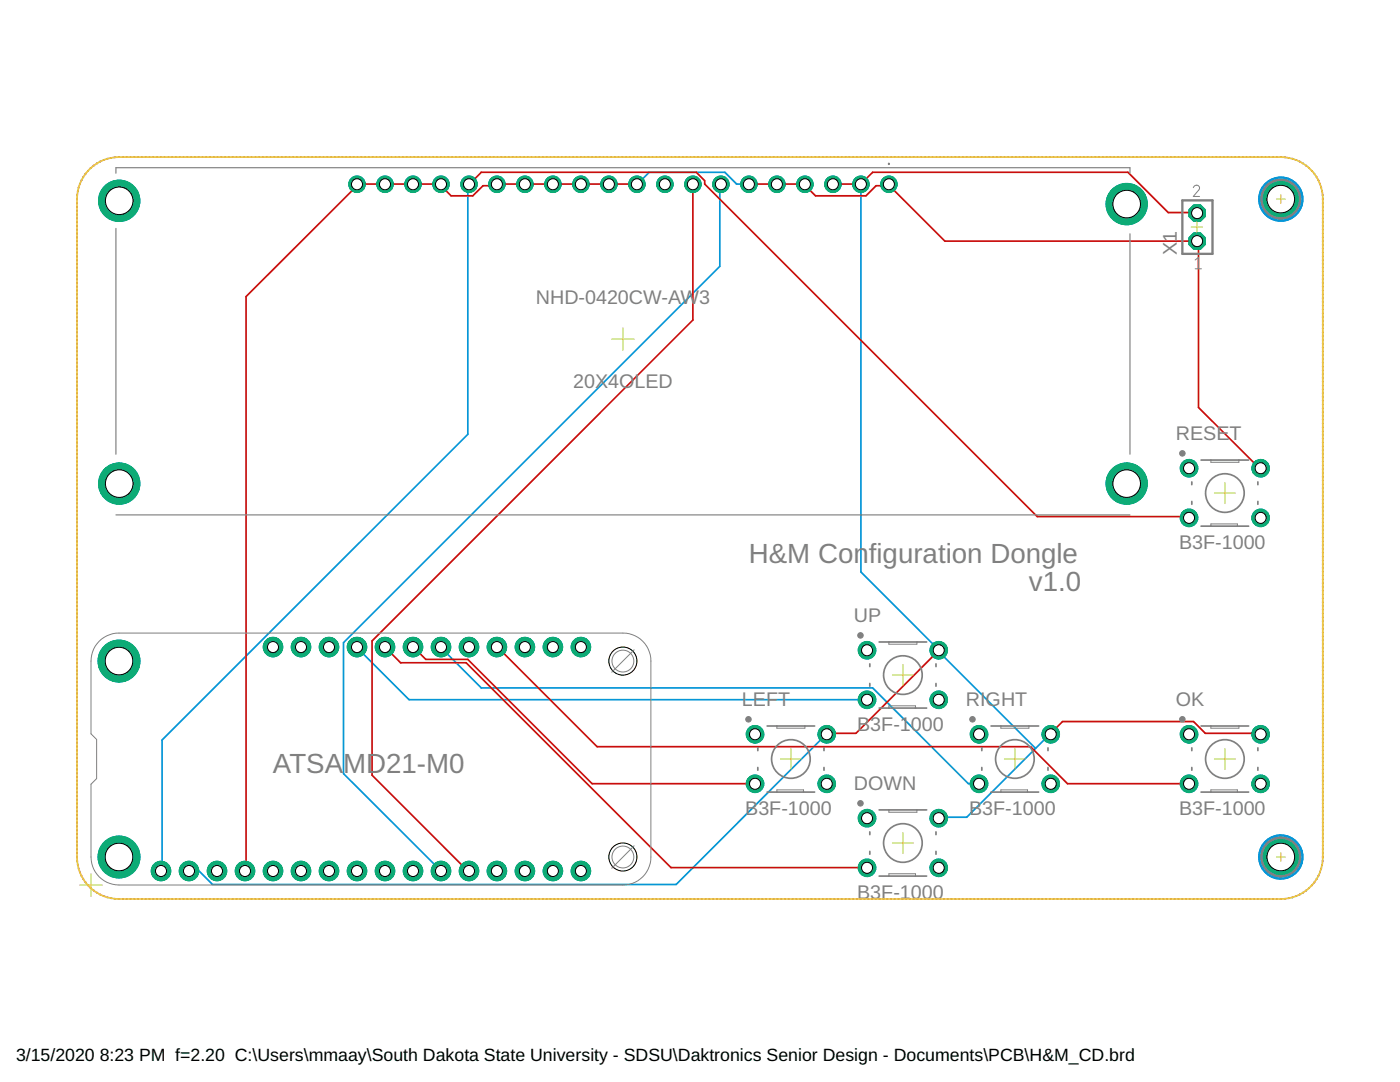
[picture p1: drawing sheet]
<svg xmlns="http://www.w3.org/2000/svg" width="279mm" height="216mm" viewBox="0 0 279 216" stroke-linecap="round" stroke-linejoin="round" font-family="sans-serif">
<defs><g id="words">
<g font-size="5.5" fill="#808080">
<text x="149.5" y="112.4">H&amp;M Con</text>
<text x="173.4" y="112.4">figuration Dongle</text>
<text x="205.3" y="117.9">v1.0</text>
<text x="54.5" y="154.2">ATSAMD21-M0</text>
</g>
<g font-size="3.9" fill="#808080">
<text x="234.8" y="50.9" transform="rotate(-90 234.8 50.9)">X1</text>
<text x="107" y="60.7">NHD-0420CW-AW3</text>
<text x="114.4" y="77.4">20X4OLED</text>
<text x="234.7" y="87.8">RESET</text>
<text x="235.3" y="109.6">B3F-1000</text>
<text x="170.4" y="124.1">UP</text>
<text x="148.1" y="140.9">LEFT</text>
<text x="192.8" y="140.9">RIGHT</text>
<text x="234.7" y="140.9">OK</text>
<text x="171.1" y="145.9">B3F-1000</text>
<text x="170.4" y="157.6">DOWN</text>
<text x="148.7" y="162.7">B3F-1000</text>
<text x="193.4" y="162.7">B3F-1000</text>
<text x="235.3" y="162.7">B3F-1000</text>
<text x="171.1" y="179.5">B3F-1000</text>
</g>
<g font-size="3.5">
<text x="3.2" y="211.7">3/15/2020</text>
<text x="19.9" y="211.7">8:23 PM f=2.20 C:\Users\mmaay\South Dakota State University - SDSU\Daktronics Senior Design - Documents\PCB\H&amp;M_CD.brd</text>
</g>
</g></defs>
<g fill="#0696d7" stroke="#0696d7" stroke-width=".2">
<circle cx="255.6" cy="171" r="4.4"/>
<circle cx="255.6" cy="39.7" r="4.4"/>
</g>
<g fill="none" stroke="#0696d7" stroke-width=".34">
<path d="M15.4 39.6v.2M15.4 38.9v.1M15.5 38.1v.1M15.7 37.4v.1M16 36.6l-.1 .1M16.3 35.9l-.1 .1M16.7 35.3h-.1M17.1 34.6l-.1 .1M17.6 34.1h-.1M18.1 33.5v.1M18.7 33l-.1 .1M19.4 32.6h-.1"/>
<path d="M20 32.2v.1M20.7 31.9h.1M21.5 31.7h-.1M22.2 31.5h-.1M22.9 31.4h.1M23.6 31.3h.2M24.5 31.3h.1M25.3 31.3h.1M26 31.3h.1M26.8 31.3h.1M27.5 31.3h.1M28.3 31.3h.1"/>
<path d="M29 31.3h.1M29.8 31.3h.1M30.5 31.3h.1M31.3 31.3h.1M32 31.3h.1M32.8 31.3h.1M33.6 31.3h.1M34.3 31.3h.1M35.1 31.3h.1M35.8 31.3h.1M36.6 31.3h.1M37.3 31.3h.1"/>
<path d="M38.1 31.3h.1M38.8 31.3h.1M39.6 31.3h.1M40.4 31.3h.1M41.1 31.3h.1M41.9 31.3h.1M42.6 31.3h.1M43.4 31.3h.1M44.1 31.3h.1M44.9 31.3h.1M45.6 31.3h.1M46.4 31.3h.1"/>
<path d="M47.2 31.3h.1M47.9 31.3h.1M48.7 31.3h.1M49.4 31.3h.1M50.2 31.3h.1M50.9 31.3h.1M51.7 31.3h.1M52.4 31.3h.1M53.2 31.3h.1M54 31.3h.1M54.7 31.3h.1M55.5 31.3h.1"/>
<path d="M56.2 31.3h.1M57 31.3h.1M57.7 31.3h.1M58.5 31.3h.1M59.2 31.3h.1M60 31.3h.1M60.7 31.3h.1M61.5 31.3h.1M62.3 31.3h.1M63 31.3h.1M63.8 31.3h.1M64.5 31.3h.1"/>
<path d="M65.3 31.3h.1M66 31.3h.1M66.8 31.3h.1M67.5 31.3h.1M68.3 31.3h.1M69 31.3h.1M69.8 31.3h.1M70.5 31.3h.1M71.3 31.3h.1M72.1 31.3h.1M72.8 31.3h.1M73.6 31.3h.1"/>
<path d="M74.3 31.3h.1M75.1 31.3h.1M75.8 31.3h.1M76.6 31.3h.1M77.4 31.3h.1M78.1 31.3h.1M78.9 31.3h.1M79.6 31.3h.1M80.4 31.3h.1M81.1 31.3h.1M81.9 31.3h.1M82.6 31.3h.1"/>
<path d="M83.4 31.3h.1M84.2 31.3h.1M84.9 31.3h.1M85.7 31.3h.1M86.4 31.3h.1M87.2 31.3h.1M87.9 31.3h.1M88.7 31.3h.1M89.4 31.3h.1M90.2 31.3h.1M91 31.3h.1M91.7 31.3h.1"/>
<path d="M92.5 31.3h.1M93.2 31.3h.1M93.6 36.8l-.2 .3v49.6l-61.1 61v26.1h-.2M94 31.3h.1M94.7 31.3h.1M95.5 31.3h.1M96.2 31.3h.1M97 31.3h.1M97.7 31.3h.1M98.5 31.3h.1M99.3 31.3h.1M100 31.3h.1"/>
<path d="M100.8 31.3h.1M101.5 31.3h.1M102.3 31.3h.1M103 31.3h.1M103.8 31.3h.1M104.5 31.3h.1M105.3 31.3h.1M106 31.3h.1M106.8 31.3h.1M107.5 31.3h.1M108.3 31.3h.1M109.1 31.3h.1"/>
<path d="M109.8 31.3h.1M110.6 31.3h.1M111.3 31.3h.1M112.1 31.3h.1M112.8 31.3h.1M113.6 31.3h.1M114.3 31.3h.1M115.1 31.3h.1M115.9 31.3h.1M116.6 31.3h.1M117.4 31.3h.1M118.1 31.3h.1"/>
<path d="M118.9 31.3h.1M119.6 31.3h.1M120.4 31.3h.1M121.1 31.3h.1M121.9 31.3h.1M122.7 31.3h.1M123.4 31.3h.1M124.2 31.3h.1M124.9 31.3h.1M125.7 31.3h.1M126.4 31.3h.1M127.1 36.8l2.5-2.4h15.1l2.3 2.3 2.5 .1"/>
<path d="M127.2 31.3h.1M127.9 31.3h.1M128.7 31.3h.1M129.5 31.3h.1M130.2 31.3h.1M131 31.3h.1M131.7 31.3h.1M132.5 31.3h.1M133.2 31.3h.1M134 31.3h.1M134.7 31.3h.1M135.5 31.3h.1"/>
<path d="M136.2 31.3h.1M137 31.3h.1M137.8 31.3h.1M138.5 31.3h.1M139.3 31.3h.1M140 31.3h.1M140.8 31.3h.1M141.5 31.3h.1M142.3 31.3h.1M143 31.3h.1M143.8 31.3h.1M143.9 36.8l-.2 .3v16l-75.1 75.1v26.2l19.4 19.4"/>
<path d="M144.5 31.3h.1M145.3 31.3h.1M146 31.3h.1M146.8 31.3h.1M147.6 31.3h.1M148.3 31.3h.1M149.1 31.3h.1M149.8 31.3h.1M150.6 31.3h.1M151.3 31.3h.1M152.1 31.3h.1M152.8 31.3h.1"/>
<path d="M153.6 31.3h.1M154.4 31.3h.1M155.1 31.3h.1M155.9 31.3h.1M156.6 31.3h.1M157.4 31.3h.1M158.1 31.3h.1M158.9 31.3h.1M159.6 31.3h.1M160.4 31.3h.1M161.2 31.3h.1M161.9 31.3h.1"/>
<path d="M162.7 31.3h.1M163.4 31.3h.1M164.2 31.3h.1M164.9 31.3h.1M165.7 31.3h.1M166.5 31.3h.1M167.2 31.3h.1M168 31.3h.1M168.7 31.3h.1M169.5 31.3h.1M170.2 31.3h.1M171 31.3h.1"/>
<path d="M171.7 31.3h.1M171.8 36.8v77.3l15.4 15.5 .1 .2-.1 .1 19.5 19.4M172.5 31.3h.1M173.2 31.3h.1M174 31.3h.1M174.8 31.3h.1M175.5 31.3h.1M176.3 31.3h.1M177 31.3h.1M177.8 31.3h.1M178.5 31.3h.1M179.3 31.3h.1"/>
<path d="M180 31.3h.1M180.8 31.3h.1M181.5 31.3h.1M182.3 31.3h.1M183 31.3h.1M183.8 31.3h.1M184.6 31.3h.1M185.3 31.3h.1M186.1 31.3h.1M186.8 31.3h.1M187.6 31.3h.1M188.3 31.3h.1"/>
<path d="M189.1 31.3h.1M189.8 31.3h.1M190.6 31.3h.1M191.4 31.3h.1M192.1 31.3h.1M192.9 31.3h.1M193.6 31.3h.1M194.4 31.3h.1M195.1 31.3h.1M195.9 31.3h.1M196.6 31.3h.1M197.4 31.3h.1"/>
<path d="M198.2 31.3h.1M198.9 31.3h.1M199.7 31.3h.1M200.4 31.3h.1M201.2 31.3h.1M201.9 31.3h.1M202.7 31.3h.1M203.4 31.3h.1M204.2 31.3h.1M205 31.3h.1M205.7 31.3h.1M206.5 31.3h.1"/>
<path d="M207.2 31.3h.1M208 31.3h.1M208.7 31.3h.1M209.5 31.3h.1M210.2 31.3h.1M211 31.3h.1M211.8 31.3h.1M212.5 31.3h.1M213.3 31.3h.1M214 31.3h.1M214.8 31.3h.1M215.5 31.3h.1"/>
<path d="M216.3 31.3h.1M217 31.3h.1M217.8 31.3h.1M218.5 31.3h.1M219.3 31.3h.1M220 31.3h.1M220.8 31.3h.1M221.6 31.3h.1M222.3 31.3h.1M223.1 31.3h.1M223.8 31.3h.1M224.6 31.3h.1"/>
<path d="M225.3 31.3h.1M226.1 31.3h.1M226.8 31.3h.1M227.6 31.3h.1M228.3 31.3h.1M229.1 31.3h.1M229.9 31.3h.1M230.6 31.3h.1M231.4 31.3h.1M232.1 31.3h.1M232.9 31.3h.1M233.6 31.3h.1"/>
<path d="M234.4 31.3h.1M235.1 31.3h.1M235.9 31.3h.1M236.7 31.3h.1M237.4 31.3h.1M238.2 31.3h.1M238.9 31.3h.1M239.7 31.3h.1M240.4 31.3h.1M241.2 31.3h.1M241.9 31.3h.1M242.7 31.3h.1"/>
<path d="M243.5 31.3h.1M244.2 31.3h.1M245 31.3h.1M245.7 31.3h.1M246.5 31.3h.1M247.2 31.3h.1M248 31.3h.1M248.7 31.3h.1M249.5 31.3h.1M250.3 31.3h.1M251 31.3h.1M251.8 31.3h.1"/>
<path d="M252.5 31.3h.1M253.3 31.3h.1M254 31.3h.1M254.8 31.3h.1M255.5 31.3h.2M256.4 31.4h.1M257.2 31.5h.1M257.9 31.7h.1M258.6 31.9h.1M259.3 32.2l.1 .1M260 32.6h.1M260.6 33l.1 .1"/>
<path d="M261.2 33.5l.1 .1M261.8 34.1h.1M262.3 34.6v.1M262.7 35.3h.1M263.1 35.9v.1M263.4 36.6v.1M263.7 37.4v.1M263.8 38.1l.1 .1M263.9 38.9l.1 .1M264 39.6v.2M15.4 40.5v.1M15.4 41.3h.1"/>
<path d="M15.4 42v.1M15.4 42.8v.1M15.4 43.5v.1M15.4 44.3v.1M15.4 45v.1M15.4 45.8v.1M15.4 46.6v.1M15.4 47.3v.1M15.4 48.1v.1M15.4 48.8v.1M15.4 49.6v.1M15.4 50.4h.1"/>
<path d="M15.4 51.1v.1M15.4 51.9v.1M15.4 52.6v.1M15.4 53.4v.1M15.4 54.1v.1M15.4 54.9v.1M15.4 55.7v.1M15.4 56.4v.1M15.4 57.2v.1M15.4 57.9v.1M15.4 58.7v.1M15.4 59.5h.1"/>
<path d="M264 40.5v.1M264 41.3h.1M264 42v.1M264 42.8v.1M264 43.5v.1M264 44.3v.1M264 45v.1M264 45.8v.1M264 46.6v.1M264 47.3v.1M264 48.1v.1M264 48.8v.1"/>
<path d="M264 49.6v.1M264 50.4h.1M264 51.1v.1M264 51.9v.1M264 52.6v.1M264 53.4v.1M264 54.1v.1M264 54.9v.1M264 55.7v.1M264 56.4v.1M264 57.2v.1M264 57.9v.1"/>
<path d="M264 58.7v.1M264 59.5h.1M15.4 60.2v.1M15.4 61h.1M15.4 61.7v.1M15.4 62.5v.1M15.4 63.2v.1M15.4 64v.1M15.4 64.7v.2M15.4 65.5v.1M15.4 66.3v.1M15.4 67v.1"/>
<path d="M15.4 67.8v.1M15.4 68.6h.1M15.4 69.3v.1M15.4 70.1h.1M15.4 70.8v.1M15.4 71.6v.1M15.4 72.3v.1M15.4 73.1v.1M15.4 73.9h.1M15.4 74.6v.1M15.4 75.4v.1M15.4 76.1v.1"/>
<path d="M15.4 76.9v.1M15.4 77.6v.1M15.4 78.4v.1M15.4 79.2h.1M15.4 79.9v.1M264 60.2v.1M264 61h.1M264 61.7v.1M264 62.5v.1M264 63.2v.1M264 64v.1M264 64.7v.2"/>
<path d="M264 65.5v.1M264 66.3v.1M264 67v.1M264 67.8v.1M264 68.6h.1M264 69.3v.1M264 70.1h.1M264 70.8v.1M264 71.6v.1M264 72.3v.1M264 73.1v.1M264 73.9h.1"/>
<path d="M264 74.6v.1M264 75.4v.1M264 76.1v.1M264 76.9v.1M264 77.6v.1M264 78.4v.1M264 79.2h.1M264 79.9v.1M15.4 80.7v.1M15.4 81.4v.1M15.4 82.2v.1M15.4 83h.1"/>
<path d="M15.4 83.7v.1M15.4 84.5v.1M15.4 85.2v.1M15.4 86v.1M15.4 86.7v.1M15.4 87.5v.1M15.4 88.3h.1M15.4 89v.1M15.4 89.8v.1M15.4 90.5v.1M15.4 91.3v.1M15.4 92.1h.1"/>
<path d="M15.4 92.8v.1M15.4 93.6v.1M15.4 94.3v.1M15.4 95.1v.1M15.4 95.8v.1M15.4 96.6v.1M15.4 97.4v.1M15.4 98.1v.1M15.4 98.9v.1M15.4 99.6v.1M264 80.7v.1M264 81.4v.1"/>
<path d="M264 82.2v.1M264 83h.1M264 83.7v.1M264 84.5v.1M264 85.2v.1M264 86v.1M264 86.7v.1M264 87.5v.1M264 88.3h.1M264 89v.1M264 89.8v.1M264 90.5v.1"/>
<path d="M264 91.3v.1M264 92.1h.1M264 92.8v.1M264 93.6v.1M264 94.3v.1M264 95.1v.1M264 95.8v.1M264 96.6v.1M264 97.4v.1M264 98.1v.1M264 98.9v.1M264 99.6v.1"/>
<path d="M15.4 100.4v.1M15.4 101.2h.1M15.4 101.9v.1M15.4 102.7v.1M15.4 103.4v.1M15.4 104.2v.1M15.4 104.9v.1M15.4 105.7v.1M15.4 106.5v.1M15.4 107.2v.1M15.4 108v.1M15.4 108.7v.1"/>
<path d="M15.4 109.5v.1M15.4 110.3h.1M15.4 111v.1M15.4 111.8v.1M15.4 112.5v.1M15.4 113.3v.1M15.4 114v.1M15.4 114.8v.1M15.4 115.6v.1M15.4 116.3v.1M15.4 117.1v.1M15.4 117.8v.1"/>
<path d="M15.4 118.6v.1M15.4 119.4h.1M264 100.4v.1M264 101.2h.1M264 101.9v.1M264 102.7v.1M264 103.4v.1M264 104.2v.1M264 104.9v.1M264 105.7v.1M264 106.5v.1M264 107.2v.1"/>
<path d="M264 108v.1M264 108.7v.1M264 109.5v.1M264 110.3h.1M264 111v.1M264 111.8v.1M264 112.5v.1M264 113.3v.1M264 114v.1M264 114.8v.1M264 115.6v.1M264 116.3v.1"/>
<path d="M264 117.1v.1M264 117.8v.1M264 118.6v.1M264 119.4h.1M15.4 120.1v.1M15.4 120.9v.1M15.4 121.6v.1M15.4 122.4v.1M15.4 123.1v.1M15.4 123.9v.1M15.4 124.7v.1M15.4 125.4v.1"/>
<path d="M15.4 126.2v.1M15.4 126.9v.1M15.4 127.7v.1M15.4 128.5h.1M15.4 129.2v.1M15.4 130v.1M15.4 130.7v.1M15.4 131.5v.1M15.4 132.2v.1M15.4 133v.1M15.4 133.8v.1M15.4 134.5v.1"/>
<path d="M15.4 135.3v.1M15.4 136v.1M15.4 136.8v.1M15.4 137.6h.1M15.4 138.3v.1M15.4 139.1h.1M15.4 139.8v.1M71.2 129.1l10.4 10.5h91.4M88 129.1l8.1 8.2h78.1l19.1 19.1h2.1M264 120.1v.1M264 120.9v.1M264 121.6v.1"/>
<path d="M264 122.4v.1M264 123.1v.1M264 123.9v.1M264 124.7v.1M264 125.4v.1M264 126.2v.1M264 126.9v.1M264 127.7v.1M264 128.5h.1M264 129.2v.1M264 130v.1M264 130.7v.1"/>
<path d="M264 131.5v.1M264 132.2v.1M264 133v.1M264 133.8v.1M264 134.5v.1M264 135.3v.1M264 136v.1M264 136.8v.1M264 137.6h.1M264 138.3v.1M264 139.1h.1M264 139.8v.1"/>
<path d="M15.4 140.6v.1M15.4 141.4h.1M15.4 142.1v.1M15.4 142.9v.1M15.4 143.6v.1M15.4 144.4v.1M15.4 145.1v.1M15.4 145.9v.1M15.4 146.6v.1M15.4 147.4v.1M15.4 148.2v.1M15.4 148.9v.1"/>
<path d="M15.4 149.7v.1M15.4 150.5h.1M15.4 151.2v.1M15.4 152h.1M15.4 152.7v.1M15.4 153.5v.1M15.4 154.2v.1M15.4 155v.1M15.4 155.7v.2M15.4 156.5v.1M15.4 157.3v.1M15.4 158v.1"/>
<path d="M15.4 158.8v.1M15.4 159.6h.1M165 146.5l-30.1 30h-92.5l-2.7-2.7h-2M209.7 146.5l-.3 .1-16.5 16.5h-5.3l-.3 .2M264 140.6v.1M264 141.4h.1M264 142.1v.1M264 142.9v.1M264 143.6v.1M264 144.4v.1M264 145.1v.1M264 145.9v.1"/>
<path d="M264 146.6v.1M264 147.4v.1M264 148.2v.1M264 148.9v.1M264 149.7v.1M264 150.5h.1M264 151.2v.1M264 152h.1M264 152.7v.1M264 153.5v.1M264 154.2v.1M264 155v.1"/>
<path d="M264 155.7v.2M264 156.5v.1M264 157.3v.1M264 158v.1M264 158.8v.1M264 159.6h.1M15.4 160.3v.1M15.4 161.1h.1M15.4 161.8v.1M15.4 162.6v.1M15.4 163.3v.1M15.4 164.1v.1"/>
<path d="M15.4 164.8v.1M15.4 165.6v.1M15.4 166.4v.1M15.4 167.1v.1M15.4 167.9v.1M15.4 168.6v.1M15.4 169.4v.1M15.4 170.2h.1M15.4 170.9v.2M15.4 171.8v.1M15.5 172.5v.1M15.7 173.3v.1"/>
<path d="M15.9 174l.1 .1M16.2 174.7l.1 .1M16.6 175.4l.1 .1M17 176l.1 .1M17.5 176.6l.1 .1M18.1 177.2h.1M18.6 177.7h.1M19.3 178.1h.1M20 178.5h.1M20.7 178.8h.1M21.4 179l.1 .1M22.1 179.2h.1"/>
<path d="M22.9 179.3h.1M23.6 179.4h.2M24.5 179.4h.1M25.3 179.4h.1M26 179.4h.1M26.8 179.4h.1M27.5 179.4h.1M28.3 179.4h.1M29 179.4h.1M29.8 179.4h.1M30.5 179.4h.1M31.3 179.4h.1"/>
<path d="M32 179.4h.1M32.8 179.4h.1M33.6 179.4h.1M34.3 179.4h.1M35.1 179.4h.1M35.8 179.4h.1M36.6 179.4h.1M37.3 179.4h.1M38.1 179.4h.1M38.8 179.4h.1M39.6 179.4h.1M40.4 179.4h.1"/>
<path d="M41.1 179.4h.1M41.9 179.4h.1M42.6 179.4h.1M43.4 179.4h.1M44.1 179.4h.1M44.9 179.4h.1M45.6 179.4h.1M46.4 179.4h.1M47.2 179.4h.1M47.9 179.4h.1M48.7 179.4h.1M49.4 179.4h.1"/>
<path d="M50.2 179.4h.1M50.9 179.4h.1M51.7 179.4h.1M52.4 179.4h.1M53.2 179.4h.1M54 179.4h.1M54.7 179.4h.1M55.5 179.4h.1M56.2 179.4h.1M57 179.4h.1M57.7 179.4h.1M58.5 179.4h.1"/>
<path d="M59.2 179.4h.1M60 179.4h.1M60.7 179.4h.1M61.5 179.4h.1M62.3 179.4h.1M63 179.4h.1M63.8 179.4h.1M64.5 179.4h.1M65.3 179.4h.1M66 179.4h.1M66.8 179.4h.1M67.5 179.4h.1"/>
<path d="M68.3 179.4h.1M69 179.4h.1M69.8 179.4h.1M70.5 179.4h.1M71.3 179.4h.1M72.1 179.4h.1M72.8 179.4h.1M73.6 179.4h.1M74.3 179.4h.1M75.1 179.4h.1M75.8 179.4h.1M76.6 179.4h.1"/>
<path d="M77.4 179.4h.1M78.1 179.4h.1M78.9 179.4h.1M79.6 179.4h.1M80.4 179.4h.1M81.1 179.4h.1M81.9 179.4h.1M82.6 179.4h.1M83.4 179.4h.1M84.2 179.4h.1M84.9 179.4h.1M85.7 179.4h.1"/>
<path d="M86.4 179.4h.1M87.2 179.4h.1M87.9 179.4h.1M88.7 179.4h.1M89.4 179.4h.1M90.2 179.4h.1M91 179.4h.1M91.7 179.4h.1M92.5 179.4h.1M93.2 179.4h.1M94 179.4h.1M94.7 179.4h.1"/>
<path d="M95.5 179.4h.1M96.2 179.4h.1M97 179.4h.1M97.7 179.4h.1M98.5 179.4h.1M99.3 179.4h.1M100 179.4h.1M100.8 179.4h.1M101.5 179.4h.1M102.3 179.4h.1M103 179.4h.1M103.8 179.4h.1"/>
<path d="M104.5 179.4h.1M105.3 179.4h.1M106 179.4h.1M106.8 179.4h.1M107.5 179.4h.1M108.3 179.4h.1M109.1 179.4h.1M109.8 179.4h.1M110.6 179.4h.1M111.3 179.4h.1M112.1 179.4h.1M112.8 179.4h.1"/>
<path d="M113.6 179.4h.1M114.3 179.4h.1M115.1 179.4h.1M115.9 179.4h.1M116.6 179.4h.1M117.4 179.4h.1M118.1 179.4h.1M118.9 179.4h.1M119.6 179.4h.1M120.4 179.4h.1M121.1 179.4h.1M121.9 179.4h.1"/>
<path d="M122.7 179.4h.1M123.4 179.4h.1M124.2 179.4h.1M124.9 179.4h.1M125.7 179.4h.1M126.4 179.4h.1M127.2 179.4h.1M127.9 179.4h.1M128.7 179.4h.1M129.5 179.4h.1M130.2 179.4h.1M131 179.4h.1"/>
<path d="M131.7 179.4h.1M132.5 179.4h.1M133.2 179.4h.1M134 179.4h.1M134.7 179.4h.1M135.5 179.4h.1M136.2 179.4h.1M137 179.4h.1M137.8 179.4h.1M138.5 179.4h.1M139.3 179.4h.1M140 179.4h.1"/>
<path d="M140.8 179.4h.1M141.5 179.4h.1M142.3 179.4h.1M143 179.4h.1M143.8 179.4h.1M144.5 179.4h.1M145.3 179.4h.1M146 179.4h.1M146.8 179.4h.1M147.6 179.4h.1M148.3 179.4h.1M149.1 179.4h.1"/>
<path d="M149.8 179.4h.1M150.6 179.4h.1M151.3 179.4h.1M152.1 179.4h.1M152.8 179.4h.1M153.6 179.4h.1M154.4 179.4h.1M155.1 179.4h.1M155.9 179.4h.1M156.6 179.4h.1M157.4 179.4h.1M158.1 179.4h.1"/>
<path d="M158.9 179.4h.1M159.6 179.4h.1M160.4 179.4h.1M161.2 179.4h.1M161.9 179.4h.1M162.7 179.4h.1M163.4 179.4h.1M164.2 179.4h.1M164.9 179.4h.1M165.7 179.4h.1M166.5 179.4h.1M167.2 179.4h.1"/>
<path d="M168 179.4h.1M168.7 179.4h.1M169.5 179.4h.1M170.2 179.4h.1M171 179.4h.1M171.7 179.4h.1M172.5 179.4h.1M173.2 179.4h.1M174 179.4h.1M174.8 179.4h.1M175.5 179.4h.1M176.3 179.4h.1"/>
<path d="M177 179.4h.1M177.8 179.4h.1M178.5 179.4h.1M179.3 179.4h.1M180 179.4h.1M180.8 179.4h.1M181.5 179.4h.1M182.3 179.4h.1M183 179.4h.1M183.8 179.4h.1M184.6 179.4h.1M185.3 179.4h.1"/>
<path d="M186.1 179.4h.1M186.8 179.4h.1M187.6 179.4h.1M188.3 179.4h.1M189.1 179.4h.1M189.8 179.4h.1M190.6 179.4h.1M191.4 179.4h.1M192.1 179.4h.1M192.9 179.4h.1M193.6 179.4h.1M194.4 179.4h.1"/>
<path d="M195.1 179.4h.1M195.9 179.4h.1M196.6 179.4h.1M197.4 179.4h.1M198.2 179.4h.1M198.9 179.4h.1M199.7 179.4h.1M200.4 179.4h.1M201.2 179.4h.1M201.9 179.4h.1M202.7 179.4h.1M203.4 179.4h.1"/>
<path d="M204.2 179.4h.1M205 179.4h.1M205.7 179.4h.1M206.5 179.4h.1M207.2 179.4h.1M208 179.4h.1M208.7 179.4h.1M209.5 179.4h.1M210.2 179.4h.1M211 179.4h.1M211.8 179.4h.1M212.5 179.4h.1"/>
<path d="M213.3 179.4h.1M214 179.4h.1M214.8 179.4h.1M215.5 179.4h.1M216.3 179.4h.1M217 179.4h.1M217.8 179.4h.1M218.5 179.4h.1M219.3 179.4h.1M220 179.4h.1M220.8 179.4h.1M221.6 179.4h.1"/>
<path d="M222.3 179.4h.1M223.1 179.4h.1M223.8 179.4h.1M224.6 179.4h.1M225.3 179.4h.1M226.1 179.4h.1M226.8 179.4h.1M227.6 179.4h.1M228.3 179.4h.1M229.1 179.4h.1M229.9 179.4h.1M230.6 179.4h.1"/>
<path d="M231.4 179.4h.1M232.1 179.4h.1M232.9 179.4h.1M233.6 179.4h.1M234.4 179.4h.1M235.1 179.4h.1M235.9 179.4h.1M236.7 179.4h.1M237.4 179.4h.1M238.2 179.4h.1M238.9 179.4h.1M239.7 179.4h.1"/>
<path d="M240.4 179.4h.1M241.2 179.4h.1M241.9 179.4h.1M242.7 179.4h.1M243.5 179.4h.1M244.2 179.4h.1M245 179.4h.1M245.7 179.4h.1M246.5 179.4h.1M247.2 179.4h.1M248 179.4h.1M248.7 179.4h.1"/>
<path d="M249.5 179.4h.1M250.3 179.4h.1M251 179.4h.1M251.8 179.4h.1M252.5 179.4h.1M253.3 179.4h.1M254 179.4h.1M254.8 179.4h.1M255.5 179.4h.2M256.4 179.3h.1M257.2 179.2h.1M258 179l-.1 .1"/>
<path d="M258.7 178.8h-.1M259.4 178.5h-.1M260.1 178.1h-.1M260.7 177.7h-.1M261.3 177.2h-.1M261.9 176.6l-.1 .1M262.3 176v.1M262.8 175.4l-.1 .1M263.1 174.7v.1M263.4 174v.1M263.7 173.3v.1M263.9 172.5l-.1 .1"/>
<path d="M264 171.8l-.1 .1M264 160.3v.1M264 161.1h.1M264 161.8v.1M264 162.6v.1M264 163.3v.1M264 164.1v.1M264 164.8v.1M264 165.6v.1M264 166.4v.1M264 167.1v.1M264 167.9v.1"/>
<path d="M264 168.6v.1M264 169.4v.1M264 170.2h.1M264 170.9v.2"/>
</g>
<circle cx="177.4" cy="36.8" r="1.65" fill="#0dab76" stroke="#0dab76" stroke-width=".2"/>
<circle cx="177.4" cy="36.8" r="1.1" fill="#fff" stroke="#000" stroke-width=".2"/>
<circle cx="171.8" cy="36.8" r="1.65" fill="#0dab76" stroke="#0dab76" stroke-width=".2"/>
<circle cx="171.8" cy="36.8" r="1.1" fill="#fff" stroke="#000" stroke-width=".2"/>
<circle cx="166.2" cy="36.8" r="1.65" fill="#0dab76" stroke="#0dab76" stroke-width=".2"/>
<circle cx="166.2" cy="36.8" r="1.1" fill="#fff" stroke="#000" stroke-width=".2"/>
<circle cx="160.6" cy="36.8" r="1.65" fill="#0dab76" stroke="#0dab76" stroke-width=".2"/>
<circle cx="160.6" cy="36.8" r="1.1" fill="#fff" stroke="#000" stroke-width=".2"/>
<circle cx="155" cy="36.8" r="1.65" fill="#0dab76" stroke="#0dab76" stroke-width=".2"/>
<circle cx="155" cy="36.8" r="1.1" fill="#fff" stroke="#000" stroke-width=".2"/>
<circle cx="149.5" cy="36.8" r="1.65" fill="#0dab76" stroke="#0dab76" stroke-width=".2"/>
<circle cx="149.5" cy="36.8" r="1.1" fill="#fff" stroke="#000" stroke-width=".2"/>
<circle cx="143.9" cy="36.8" r="1.65" fill="#0dab76" stroke="#0dab76" stroke-width=".2"/>
<circle cx="143.9" cy="36.8" r="1.1" fill="#fff" stroke="#000" stroke-width=".2"/>
<circle cx="138.3" cy="36.8" r="1.65" fill="#0dab76" stroke="#0dab76" stroke-width=".2"/>
<circle cx="138.3" cy="36.8" r="1.1" fill="#fff" stroke="#000" stroke-width=".2"/>
<circle cx="132.7" cy="36.8" r="1.65" fill="#0dab76" stroke="#0dab76" stroke-width=".2"/>
<circle cx="132.7" cy="36.8" r="1.1" fill="#fff" stroke="#000" stroke-width=".2"/>
<circle cx="127.1" cy="36.8" r="1.65" fill="#0dab76" stroke="#0dab76" stroke-width=".2"/>
<circle cx="127.1" cy="36.8" r="1.1" fill="#fff" stroke="#000" stroke-width=".2"/>
<circle cx="121.5" cy="36.8" r="1.65" fill="#0dab76" stroke="#0dab76" stroke-width=".2"/>
<circle cx="121.5" cy="36.8" r="1.1" fill="#fff" stroke="#000" stroke-width=".2"/>
<circle cx="115.9" cy="36.8" r="1.65" fill="#0dab76" stroke="#0dab76" stroke-width=".2"/>
<circle cx="115.9" cy="36.8" r="1.1" fill="#fff" stroke="#000" stroke-width=".2"/>
<circle cx="110.3" cy="36.8" r="1.65" fill="#0dab76" stroke="#0dab76" stroke-width=".2"/>
<circle cx="110.3" cy="36.8" r="1.1" fill="#fff" stroke="#000" stroke-width=".2"/>
<circle cx="104.8" cy="36.8" r="1.65" fill="#0dab76" stroke="#0dab76" stroke-width=".2"/>
<circle cx="104.8" cy="36.8" r="1.1" fill="#fff" stroke="#000" stroke-width=".2"/>
<circle cx="99.2" cy="36.8" r="1.65" fill="#0dab76" stroke="#0dab76" stroke-width=".2"/>
<circle cx="99.2" cy="36.8" r="1.1" fill="#fff" stroke="#000" stroke-width=".2"/>
<circle cx="93.6" cy="36.8" r="1.65" fill="#0dab76" stroke="#0dab76" stroke-width=".2"/>
<circle cx="93.6" cy="36.8" r="1.1" fill="#fff" stroke="#000" stroke-width=".2"/>
<circle cx="88" cy="36.8" r="1.65" fill="#0dab76" stroke="#0dab76" stroke-width=".2"/>
<circle cx="88" cy="36.8" r="1.1" fill="#fff" stroke="#000" stroke-width=".2"/>
<circle cx="82.4" cy="36.8" r="1.65" fill="#0dab76" stroke="#0dab76" stroke-width=".2"/>
<circle cx="82.4" cy="36.8" r="1.1" fill="#fff" stroke="#000" stroke-width=".2"/>
<circle cx="76.8" cy="36.8" r="1.65" fill="#0dab76" stroke="#0dab76" stroke-width=".2"/>
<circle cx="76.8" cy="36.8" r="1.1" fill="#fff" stroke="#000" stroke-width=".2"/>
<circle cx="71.2" cy="36.8" r="1.65" fill="#0dab76" stroke="#0dab76" stroke-width=".2"/>
<circle cx="71.2" cy="36.8" r="1.1" fill="#fff" stroke="#000" stroke-width=".2"/>
<circle cx="23.8" cy="40.1" r="4.1" fill="#0dab76" stroke="#0dab76" stroke-width=".2"/>
<circle cx="23.8" cy="40.1" r="2.75" fill="#fff" stroke="#000" stroke-width=".2"/>
<circle cx="23.8" cy="96.5" r="4.1" fill="#0dab76" stroke="#0dab76" stroke-width=".2"/>
<circle cx="23.8" cy="96.5" r="2.75" fill="#fff" stroke="#000" stroke-width=".2"/>
<circle cx="224.9" cy="96.5" r="4.1" fill="#0dab76" stroke="#0dab76" stroke-width=".2"/>
<circle cx="224.9" cy="96.5" r="2.75" fill="#fff" stroke="#000" stroke-width=".2"/>
<circle cx="224.9" cy="40.7" r="4.1" fill="#0dab76" stroke="#0dab76" stroke-width=".2"/>
<circle cx="224.9" cy="40.7" r="2.75" fill="#fff" stroke="#000" stroke-width=".2"/>
<circle cx="23.7" cy="131.9" r="4.2" fill="#0dab76" stroke="#0dab76" stroke-width=".2"/>
<circle cx="23.7" cy="131.9" r="2.75" fill="#fff" stroke="#000" stroke-width=".2"/>
<circle cx="23.7" cy="171" r="4.2" fill="#0dab76" stroke="#0dab76" stroke-width=".2"/>
<circle cx="23.7" cy="171" r="2.75" fill="#fff" stroke="#000" stroke-width=".2"/>
<circle cx="54.5" cy="129.1" r="1.95" fill="#0dab76" stroke="#0dab76" stroke-width=".2"/>
<circle cx="54.5" cy="129.1" r="1.1" fill="#fff" stroke="#000" stroke-width=".2"/>
<circle cx="60.1" cy="129.1" r="1.95" fill="#0dab76" stroke="#0dab76" stroke-width=".2"/>
<circle cx="60.1" cy="129.1" r="1.1" fill="#fff" stroke="#000" stroke-width=".2"/>
<circle cx="65.7" cy="129.1" r="1.95" fill="#0dab76" stroke="#0dab76" stroke-width=".2"/>
<circle cx="65.7" cy="129.1" r="1.1" fill="#fff" stroke="#000" stroke-width=".2"/>
<circle cx="71.2" cy="129.1" r="1.95" fill="#0dab76" stroke="#0dab76" stroke-width=".2"/>
<circle cx="71.2" cy="129.1" r="1.1" fill="#fff" stroke="#000" stroke-width=".2"/>
<circle cx="76.8" cy="129.1" r="1.95" fill="#0dab76" stroke="#0dab76" stroke-width=".2"/>
<circle cx="76.8" cy="129.1" r="1.1" fill="#fff" stroke="#000" stroke-width=".2"/>
<circle cx="82.4" cy="129.1" r="1.95" fill="#0dab76" stroke="#0dab76" stroke-width=".2"/>
<circle cx="82.4" cy="129.1" r="1.1" fill="#fff" stroke="#000" stroke-width=".2"/>
<circle cx="88" cy="129.1" r="1.95" fill="#0dab76" stroke="#0dab76" stroke-width=".2"/>
<circle cx="88" cy="129.1" r="1.1" fill="#fff" stroke="#000" stroke-width=".2"/>
<circle cx="93.6" cy="129.1" r="1.95" fill="#0dab76" stroke="#0dab76" stroke-width=".2"/>
<circle cx="93.6" cy="129.1" r="1.1" fill="#fff" stroke="#000" stroke-width=".2"/>
<circle cx="99.2" cy="129.1" r="1.95" fill="#0dab76" stroke="#0dab76" stroke-width=".2"/>
<circle cx="99.2" cy="129.1" r="1.1" fill="#fff" stroke="#000" stroke-width=".2"/>
<circle cx="104.8" cy="129.1" r="1.95" fill="#0dab76" stroke="#0dab76" stroke-width=".2"/>
<circle cx="104.8" cy="129.1" r="1.1" fill="#fff" stroke="#000" stroke-width=".2"/>
<circle cx="110.3" cy="129.1" r="1.95" fill="#0dab76" stroke="#0dab76" stroke-width=".2"/>
<circle cx="110.3" cy="129.1" r="1.1" fill="#fff" stroke="#000" stroke-width=".2"/>
<circle cx="115.9" cy="129.1" r="1.95" fill="#0dab76" stroke="#0dab76" stroke-width=".2"/>
<circle cx="115.9" cy="129.1" r="1.1" fill="#fff" stroke="#000" stroke-width=".2"/>
<circle cx="54.5" cy="173.8" r="1.95" fill="#0dab76" stroke="#0dab76" stroke-width=".2"/>
<circle cx="54.5" cy="173.8" r="1.1" fill="#fff" stroke="#000" stroke-width=".2"/>
<circle cx="60.1" cy="173.8" r="1.95" fill="#0dab76" stroke="#0dab76" stroke-width=".2"/>
<circle cx="60.1" cy="173.8" r="1.1" fill="#fff" stroke="#000" stroke-width=".2"/>
<circle cx="65.7" cy="173.8" r="1.95" fill="#0dab76" stroke="#0dab76" stroke-width=".2"/>
<circle cx="65.7" cy="173.8" r="1.1" fill="#fff" stroke="#000" stroke-width=".2"/>
<circle cx="71.2" cy="173.8" r="1.95" fill="#0dab76" stroke="#0dab76" stroke-width=".2"/>
<circle cx="71.2" cy="173.8" r="1.1" fill="#fff" stroke="#000" stroke-width=".2"/>
<circle cx="76.8" cy="173.8" r="1.95" fill="#0dab76" stroke="#0dab76" stroke-width=".2"/>
<circle cx="76.8" cy="173.8" r="1.1" fill="#fff" stroke="#000" stroke-width=".2"/>
<circle cx="82.4" cy="173.8" r="1.95" fill="#0dab76" stroke="#0dab76" stroke-width=".2"/>
<circle cx="82.4" cy="173.8" r="1.1" fill="#fff" stroke="#000" stroke-width=".2"/>
<circle cx="88" cy="173.8" r="1.95" fill="#0dab76" stroke="#0dab76" stroke-width=".2"/>
<circle cx="88" cy="173.8" r="1.1" fill="#fff" stroke="#000" stroke-width=".2"/>
<circle cx="93.6" cy="173.8" r="1.95" fill="#0dab76" stroke="#0dab76" stroke-width=".2"/>
<circle cx="93.6" cy="173.8" r="1.1" fill="#fff" stroke="#000" stroke-width=".2"/>
<circle cx="99.2" cy="173.8" r="1.95" fill="#0dab76" stroke="#0dab76" stroke-width=".2"/>
<circle cx="99.2" cy="173.8" r="1.1" fill="#fff" stroke="#000" stroke-width=".2"/>
<circle cx="104.8" cy="173.8" r="1.95" fill="#0dab76" stroke="#0dab76" stroke-width=".2"/>
<circle cx="104.8" cy="173.8" r="1.1" fill="#fff" stroke="#000" stroke-width=".2"/>
<circle cx="110.3" cy="173.8" r="1.95" fill="#0dab76" stroke="#0dab76" stroke-width=".2"/>
<circle cx="110.3" cy="173.8" r="1.1" fill="#fff" stroke="#000" stroke-width=".2"/>
<circle cx="115.9" cy="173.8" r="1.95" fill="#0dab76" stroke="#0dab76" stroke-width=".2"/>
<circle cx="115.9" cy="173.8" r="1.1" fill="#fff" stroke="#000" stroke-width=".2"/>
<circle cx="48.9" cy="173.8" r="1.95" fill="#0dab76" stroke="#0dab76" stroke-width=".2"/>
<circle cx="48.9" cy="173.8" r="1.1" fill="#fff" stroke="#000" stroke-width=".2"/>
<circle cx="43.3" cy="173.8" r="1.95" fill="#0dab76" stroke="#0dab76" stroke-width=".2"/>
<circle cx="43.3" cy="173.8" r="1.1" fill="#fff" stroke="#000" stroke-width=".2"/>
<circle cx="37.7" cy="173.8" r="1.95" fill="#0dab76" stroke="#0dab76" stroke-width=".2"/>
<circle cx="37.7" cy="173.8" r="1.1" fill="#fff" stroke="#000" stroke-width=".2"/>
<circle cx="32.1" cy="173.8" r="1.95" fill="#0dab76" stroke="#0dab76" stroke-width=".2"/>
<circle cx="32.1" cy="173.8" r="1.1" fill="#fff" stroke="#000" stroke-width=".2"/>
<circle cx="238.9" cy="48.1" r="1.78" fill="#0dab76" stroke="#0dab76" stroke-width=".2"/>
<circle cx="238.9" cy="48.1" r="1.1" fill="#fff" stroke="#000" stroke-width=".2"/>
<circle cx="238.9" cy="42.5" r="1.78" fill="#0dab76" stroke="#0dab76" stroke-width=".2"/>
<circle cx="238.9" cy="42.5" r="1.1" fill="#fff" stroke="#000" stroke-width=".2"/>
<circle cx="237.3" cy="93.4" r="1.76" fill="#0dab76" stroke="#0dab76" stroke-width=".2"/>
<circle cx="237.3" cy="93.4" r="1.1" fill="#fff" stroke="#000" stroke-width=".2"/>
<circle cx="237.3" cy="103.3" r="1.76" fill="#0dab76" stroke="#0dab76" stroke-width=".2"/>
<circle cx="237.3" cy="103.3" r="1.1" fill="#fff" stroke="#000" stroke-width=".2"/>
<circle cx="251.6" cy="93.4" r="1.76" fill="#0dab76" stroke="#0dab76" stroke-width=".2"/>
<circle cx="251.6" cy="93.4" r="1.1" fill="#fff" stroke="#000" stroke-width=".2"/>
<circle cx="251.6" cy="103.3" r="1.76" fill="#0dab76" stroke="#0dab76" stroke-width=".2"/>
<circle cx="251.6" cy="103.3" r="1.1" fill="#fff" stroke="#000" stroke-width=".2"/>
<circle cx="173" cy="163.3" r="1.76" fill="#0dab76" stroke="#0dab76" stroke-width=".2"/>
<circle cx="173" cy="163.3" r="1.1" fill="#fff" stroke="#000" stroke-width=".2"/>
<circle cx="173" cy="173.2" r="1.76" fill="#0dab76" stroke="#0dab76" stroke-width=".2"/>
<circle cx="173" cy="173.2" r="1.1" fill="#fff" stroke="#000" stroke-width=".2"/>
<circle cx="187.3" cy="163.3" r="1.76" fill="#0dab76" stroke="#0dab76" stroke-width=".2"/>
<circle cx="187.3" cy="163.3" r="1.1" fill="#fff" stroke="#000" stroke-width=".2"/>
<circle cx="187.3" cy="173.2" r="1.76" fill="#0dab76" stroke="#0dab76" stroke-width=".2"/>
<circle cx="187.3" cy="173.2" r="1.1" fill="#fff" stroke="#000" stroke-width=".2"/>
<circle cx="173" cy="129.8" r="1.76" fill="#0dab76" stroke="#0dab76" stroke-width=".2"/>
<circle cx="173" cy="129.8" r="1.1" fill="#fff" stroke="#000" stroke-width=".2"/>
<circle cx="173" cy="139.6" r="1.76" fill="#0dab76" stroke="#0dab76" stroke-width=".2"/>
<circle cx="173" cy="139.6" r="1.1" fill="#fff" stroke="#000" stroke-width=".2"/>
<circle cx="187.3" cy="129.8" r="1.76" fill="#0dab76" stroke="#0dab76" stroke-width=".2"/>
<circle cx="187.3" cy="129.8" r="1.1" fill="#fff" stroke="#000" stroke-width=".2"/>
<circle cx="187.3" cy="139.6" r="1.76" fill="#0dab76" stroke="#0dab76" stroke-width=".2"/>
<circle cx="187.3" cy="139.6" r="1.1" fill="#fff" stroke="#000" stroke-width=".2"/>
<circle cx="237.3" cy="146.5" r="1.76" fill="#0dab76" stroke="#0dab76" stroke-width=".2"/>
<circle cx="237.3" cy="146.5" r="1.1" fill="#fff" stroke="#000" stroke-width=".2"/>
<circle cx="237.3" cy="156.4" r="1.76" fill="#0dab76" stroke="#0dab76" stroke-width=".2"/>
<circle cx="237.3" cy="156.4" r="1.1" fill="#fff" stroke="#000" stroke-width=".2"/>
<circle cx="251.6" cy="146.5" r="1.76" fill="#0dab76" stroke="#0dab76" stroke-width=".2"/>
<circle cx="251.6" cy="146.5" r="1.1" fill="#fff" stroke="#000" stroke-width=".2"/>
<circle cx="251.6" cy="156.4" r="1.76" fill="#0dab76" stroke="#0dab76" stroke-width=".2"/>
<circle cx="251.6" cy="156.4" r="1.1" fill="#fff" stroke="#000" stroke-width=".2"/>
<circle cx="195.4" cy="146.5" r="1.76" fill="#0dab76" stroke="#0dab76" stroke-width=".2"/>
<circle cx="195.4" cy="146.5" r="1.1" fill="#fff" stroke="#000" stroke-width=".2"/>
<circle cx="195.4" cy="156.4" r="1.76" fill="#0dab76" stroke="#0dab76" stroke-width=".2"/>
<circle cx="195.4" cy="156.4" r="1.1" fill="#fff" stroke="#000" stroke-width=".2"/>
<circle cx="209.7" cy="146.5" r="1.76" fill="#0dab76" stroke="#0dab76" stroke-width=".2"/>
<circle cx="209.7" cy="146.5" r="1.1" fill="#fff" stroke="#000" stroke-width=".2"/>
<circle cx="209.7" cy="156.4" r="1.76" fill="#0dab76" stroke="#0dab76" stroke-width=".2"/>
<circle cx="209.7" cy="156.4" r="1.1" fill="#fff" stroke="#000" stroke-width=".2"/>
<circle cx="150.7" cy="146.5" r="1.76" fill="#0dab76" stroke="#0dab76" stroke-width=".2"/>
<circle cx="150.7" cy="146.5" r="1.1" fill="#fff" stroke="#000" stroke-width=".2"/>
<circle cx="150.7" cy="156.4" r="1.76" fill="#0dab76" stroke="#0dab76" stroke-width=".2"/>
<circle cx="150.7" cy="156.4" r="1.1" fill="#fff" stroke="#000" stroke-width=".2"/>
<circle cx="165" cy="146.5" r="1.76" fill="#0dab76" stroke="#0dab76" stroke-width=".2"/>
<circle cx="165" cy="146.5" r="1.1" fill="#fff" stroke="#000" stroke-width=".2"/>
<circle cx="165" cy="156.4" r="1.76" fill="#0dab76" stroke="#0dab76" stroke-width=".2"/>
<circle cx="165" cy="156.4" r="1.1" fill="#fff" stroke="#000" stroke-width=".2"/>
<circle cx="255.6" cy="171" r="3.9" fill="#0dab76" stroke="#0dab76" stroke-width=".2"/>
<circle cx="255.6" cy="171" r="2.75" fill="#fff" stroke="#000" stroke-width=".2"/>
<circle cx="255.6" cy="39.7" r="3.9" fill="#0dab76" stroke="#0dab76" stroke-width=".2"/>
<circle cx="255.6" cy="39.7" r="2.75" fill="#fff" stroke="#000" stroke-width=".2"/>
<g fill="none" stroke="#c90d0c" stroke-width=".34">
<path d="M15.4 39.6v.2M15.4 38.9v.1M15.5 38.1v.1M15.7 37.4v.1M16 36.6l-.1 .1M16.3 35.9l-.1 .1M16.7 35.3h-.1M17.1 34.6l-.1 .1M17.6 34.1h-.1M18.1 33.5v.1M18.7 33l-.1 .1M19.4 32.6h-.1"/>
<path d="M20 32.2v.1M20.7 31.9h.1M21.5 31.7h-.1M22.2 31.5h-.1M22.9 31.4h.1M23.6 31.3h.2M24.5 31.3h.1M25.3 31.3h.1M26 31.3h.1M26.8 31.3h.1M27.5 31.3h.1M28.3 31.3h.1"/>
<path d="M29 31.3h.1M29.8 31.3h.1M30.5 31.3h.1M31.3 31.3h.1M32 31.3h.1M32.8 31.3h.1M33.6 31.3h.1M34.3 31.3h.1M35.1 31.3h.1M35.8 31.3h.1M36.6 31.3h.1M37.3 31.3h.1"/>
<path d="M38.1 31.3h.1M38.8 31.3h.1M39.6 31.3h.1M40.4 31.3h.1M41.1 31.3h.1M41.9 31.3h.1M42.6 31.3h.1M43.4 31.3h.1M44.1 31.3h.1M44.9 31.3h.1M45.6 31.3h.1M46.4 31.3h.1"/>
<path d="M47.2 31.3h.1M47.9 31.3h.1M48.7 31.3h.1M49.4 31.3h.1M50.2 31.3h.1M50.9 31.3h.1M51.7 31.3h.1M52.4 31.3h.1M53.2 31.3h.1M54 31.3h.1M54.7 31.3h.1M55.5 31.3h.1"/>
<path d="M56.2 31.3h.1M57 31.3h.1M57.7 31.3h.1M58.5 31.3h.1M59.2 31.3h.1M60 31.3h.1M60.7 31.3h.1M61.5 31.3h.1M62.3 31.3h.1M63 31.3h.1M63.8 31.3h.1M64.5 31.3h.1"/>
<path d="M65.3 31.3h.1M66 31.3h.1M66.8 31.3h.1M67.5 31.3h.1M68.3 31.3h.1M69 31.3h.1M69.8 31.3h.1M70.5 31.3h.1M71.3 31.3h.1M72.1 31.3h.1M72.8 31.3h.1M73.6 31.3h.1"/>
<path d="M74.3 31.3h.1M75.1 31.3h.1M75.8 31.3h.1M76.6 31.3h.1M77.4 31.3h.1M78.1 31.3h.1M78.9 31.3h.1M79.6 31.3h.1M80.4 31.3h.1M81.1 31.3h.1M81.9 31.3h.1M82.6 31.3h.1"/>
<path d="M83.4 31.3h.1M84.2 31.3h.1M84.9 31.3h.1M85.7 31.3h.1M86.4 31.3h.1M87.2 31.3h.1M87.9 31.3h.1M88.7 31.3h.1M89.4 31.3h.1M90.2 31.3h.1M91 31.3h.1M91.7 31.3h.1"/>
<path d="M92.5 31.3h.1M93.2 31.3h.1M93.6 36.8l2.5-2.4h42.9l1.6 1.6v.7l66.4 66.4h30.2l.1 .2M94 31.3h.1M94.7 31.3h.1M95.5 31.3h.1M96.2 31.3h.1M97 31.3h.1M97.7 31.3h.1M98.5 31.3h.1M99.3 31.3h.1M100 31.3h.1"/>
<path d="M100.8 31.3h.1M101.5 31.3h.1M102.3 31.3h.1M103 31.3h.1M103.8 31.3h.1M104.5 31.3h.1M104.8 36.7v.1M105.3 31.3h.1M106 31.3h.1M106.8 31.3h.1M107.5 31.3h.1M108.3 31.3h.1"/>
<path d="M109.1 31.3h.1M109.8 31.3h.1M110.6 31.3h.1M111.3 31.3h.1M112.1 31.3h.1M112.8 31.3h.1M113.6 31.3h.1M114.3 31.3h.1M115.1 31.3h.1M115.9 31.3h.1M116.6 31.3h.1M117.4 31.3h.1"/>
<path d="M118.1 31.3h.1M118.9 31.3h.1M119.6 31.3h.1M120.4 31.3h.1M121.1 31.3h.1M121.5 36.7v.1M121.9 31.3h.1M122.7 31.3h.1M123.4 31.3h.1M124.2 31.3h.1M124.9 31.3h.1M125.7 31.3h.1"/>
<path d="M126.4 31.3h.1M127.1 36.8l-27.7-.1-.2 .1-.1 .3h-2.7l-2 2h-4.4l-2-2v-.4h-16.8v.4l-22.1 22.1v114.6h-.2M127.2 31.3h.1M127.9 31.3h.1M128.7 31.3h.1M129.5 31.3h.1M130.2 31.3h.1M131 31.3h.1M131.7 31.3h.1M132.5 31.3h.1M133.2 31.3h.1M134 31.3h.1"/>
<path d="M134.7 31.3h.1M135.5 31.3h.1M136.2 31.3h.1M137 31.3h.1M137.8 31.3h.1M138.3 36.8v27.1l-64 64v26.8l19.1 19.1h.2M138.5 31.3h.1M139.3 31.3h.1M140 31.3h.1M140.8 31.3h.1M141.5 31.3h.1M142.3 31.3h.1"/>
<path d="M143 31.3h.1M143.8 31.3h.1M144.5 31.3h.1M145.3 31.3h.1M146 31.3h.1M146.8 31.3h.1M147.6 31.3h.1M148.3 31.3h.1M149.1 31.3h.1M149.5 36.8l10.9-.1 .2 .1 .1 .3 2.1 2h10l2-2h2.4l.2-.3 .1 .3 11.1 11h50.6v33.2l12.1 12.1h.3M149.8 31.3h.1M150.6 31.3h.1"/>
<path d="M151.3 31.3h.1M152.1 31.3h.1M152.8 31.3h.1M153.6 31.3h.1M154.4 31.3h.1M155 36.7v.1M155.1 31.3h.1M155.9 31.3h.1M156.6 31.3h.1M157.4 31.3h.1M158.1 31.3h.1M158.9 31.3h.1"/>
<path d="M159.6 31.3h.1M160.4 31.3h.1M161.2 31.3h.1M161.9 31.3h.1M162.7 31.3h.1M163.4 31.3h.1M164.2 31.3h.1M164.9 31.3h.1M165.7 31.3h.1M166.5 31.3h.1M167.2 31.3h.1M168 31.3h.1"/>
<path d="M168.7 31.3h.1M169.5 31.3h.1M170.2 31.3h.1M171 31.3h.1M171.7 31.3h.1M171.8 36.7l2.4-2.3h50.9l8.1 8h5.7v.1M171.8 36.7l-5.6 .1M171.8 36.7v.1M172.5 31.3h.1M173.2 31.3h.1M174 31.3h.1M174.8 31.3h.1"/>
<path d="M175.5 31.3h.1M176.3 31.3h.1M177 31.3h.1M177.8 31.3h.1M178.5 31.3h.1M179.3 31.3h.1M180 31.3h.1M180.8 31.3h.1M181.5 31.3h.1M182.3 31.3h.1M183 31.3h.1M183.8 31.3h.1"/>
<path d="M184.6 31.3h.1M185.3 31.3h.1M186.1 31.3h.1M186.8 31.3h.1M187.6 31.3h.1M188.3 31.3h.1M189.1 31.3h.1M189.8 31.3h.1M190.6 31.3h.1M191.4 31.3h.1M192.1 31.3h.1M192.9 31.3h.1"/>
<path d="M193.6 31.3h.1M194.4 31.3h.1M195.1 31.3h.1M195.9 31.3h.1M196.6 31.3h.1M197.4 31.3h.1M198.2 31.3h.1M198.9 31.3h.1M199.7 31.3h.1M200.4 31.3h.1M201.2 31.3h.1M201.9 31.3h.1"/>
<path d="M202.7 31.3h.1M203.4 31.3h.1M204.2 31.3h.1M205 31.3h.1M205.7 31.3h.1M206.5 31.3h.1M207.2 31.3h.1M208 31.3h.1M208.7 31.3h.1M209.5 31.3h.1M210.2 31.3h.1M211 31.3h.1"/>
<path d="M211.8 31.3h.1M212.5 31.3h.1M213.3 31.3h.1M214 31.3h.1M214.8 31.3h.1M215.5 31.3h.1M216.3 31.3h.1M217 31.3h.1M217.8 31.3h.1M218.5 31.3h.1M219.3 31.3h.1M220 31.3h.1"/>
<path d="M220.8 31.3h.1M221.6 31.3h.1M222.3 31.3h.1M223.1 31.3h.1M223.8 31.3h.1M224.6 31.3h.1M225.3 31.3h.1M226.1 31.3h.1M226.8 31.3h.1M227.6 31.3h.1M228.3 31.3h.1M229.1 31.3h.1"/>
<path d="M229.9 31.3h.1M230.6 31.3h.1M231.4 31.3h.1M232.1 31.3h.1M232.9 31.3h.1M233.6 31.3h.1M234.4 31.3h.1M235.1 31.3h.1M235.9 31.3h.1M236.7 31.3h.1M237.4 31.3h.1M238.2 31.3h.1"/>
<path d="M238.9 31.3h.1M239.7 31.3h.1M240.4 31.3h.1M241.2 31.3h.1M241.9 31.3h.1M242.7 31.3h.1M243.5 31.3h.1M244.2 31.3h.1M245 31.3h.1M245.7 31.3h.1M246.5 31.3h.1M247.2 31.3h.1"/>
<path d="M248 31.3h.1M248.7 31.3h.1M249.5 31.3h.1M250.3 31.3h.1M251 31.3h.1M251.8 31.3h.1M252.5 31.3h.1M253.3 31.3h.1M254 31.3h.1M254.8 31.3h.1M255.5 31.3h.2M256.4 31.4h.1"/>
<path d="M257.2 31.5h.1M257.9 31.7h.1M258.6 31.9h.1M259.3 32.2l.1 .1M260 32.6h.1M260.6 33l.1 .1M261.2 33.5l.1 .1M261.8 34.1h.1M262.3 34.6v.1M262.7 35.3h.1M263.1 35.9v.1M263.4 36.6v.1"/>
<path d="M263.7 37.4v.1M263.8 38.1l.1 .1M263.9 38.9l.1 .1M264 39.6v.2M15.4 40.5v.1M15.4 41.3h.1M15.4 42v.1M15.4 42.8v.1M15.4 43.5v.1M15.4 44.3v.1M15.4 45v.1M15.4 45.8v.1"/>
<path d="M15.4 46.6v.1M15.4 47.3v.1M15.4 48.1v.1M15.4 48.8v.1M15.4 49.6v.1M15.4 50.4h.1M15.4 51.1v.1M15.4 51.9v.1M15.4 52.6v.1M15.4 53.4v.1M15.4 54.1v.1M15.4 54.9v.1"/>
<path d="M15.4 55.7v.1M15.4 56.4v.1M15.4 57.2v.1M15.4 57.9v.1M15.4 58.7v.1M15.4 59.5h.1M264 40.5v.1M264 41.3h.1M264 42v.1M264 42.8v.1M264 43.5v.1M264 44.3v.1"/>
<path d="M264 45v.1M264 45.8v.1M264 46.6v.1M264 47.3v.1M264 48.1v.1M264 48.8v.1M264 49.6v.1M264 50.4h.1M264 51.1v.1M264 51.9v.1M264 52.6v.1M264 53.4v.1"/>
<path d="M264 54.1v.1M264 54.9v.1M264 55.7v.1M264 56.4v.1M264 57.2v.1M264 57.9v.1M264 58.7v.1M264 59.5h.1M15.4 60.2v.1M15.4 61h.1M15.4 61.7v.1M15.4 62.5v.1"/>
<path d="M15.4 63.2v.1M15.4 64v.1M15.4 64.7v.2M15.4 65.5v.1M15.4 66.3v.1M15.4 67v.1M15.4 67.8v.1M15.4 68.6h.1M15.4 69.3v.1M15.4 70.1h.1M15.4 70.8v.1M15.4 71.6v.1"/>
<path d="M15.4 72.3v.1M15.4 73.1v.1M15.4 73.9h.1M15.4 74.6v.1M15.4 75.4v.1M15.4 76.1v.1M15.4 76.9v.1M15.4 77.6v.1M15.4 78.4v.1M15.4 79.2h.1M15.4 79.9v.1M264 60.2v.1"/>
<path d="M264 61h.1M264 61.7v.1M264 62.5v.1M264 63.2v.1M264 64v.1M264 64.7v.2M264 65.5v.1M264 66.3v.1M264 67v.1M264 67.8v.1M264 68.6h.1M264 69.3v.1"/>
<path d="M264 70.1h.1M264 70.8v.1M264 71.6v.1M264 72.3v.1M264 73.1v.1M264 73.9h.1M264 74.6v.1M264 75.4v.1M264 76.1v.1M264 76.9v.1M264 77.6v.1M264 78.4v.1"/>
<path d="M264 79.2h.1M264 79.9v.1M15.4 80.7v.1M15.4 81.4v.1M15.4 82.2v.1M15.4 83h.1M15.4 83.7v.1M15.4 84.5v.1M15.4 85.2v.1M15.4 86v.1M15.4 86.7v.1M15.4 87.5v.1"/>
<path d="M15.4 88.3h.1M15.4 89v.1M15.4 89.8v.1M15.4 90.5v.1M15.4 91.3v.1M15.4 92.1h.1M15.4 92.8v.1M15.4 93.6v.1M15.4 94.3v.1M15.4 95.1v.1M15.4 95.8v.1M15.4 96.6v.1"/>
<path d="M15.4 97.4v.1M15.4 98.1v.1M15.4 98.9v.1M15.4 99.6v.1M264 80.7v.1M264 81.4v.1M264 82.2v.1M264 83h.1M264 83.7v.1M264 84.5v.1M264 85.2v.1M264 86v.1"/>
<path d="M264 86.7v.1M264 87.5v.1M264 88.3h.1M264 89v.1M264 89.8v.1M264 90.5v.1M264 91.3v.1M264 92.1h.1M264 92.8v.1M264 93.6v.1M264 94.3v.1M264 95.1v.1"/>
<path d="M264 95.8v.1M264 96.6v.1M264 97.4v.1M264 98.1v.1M264 98.9v.1M264 99.6v.1M15.4 100.4v.1M15.4 101.2h.1M15.4 101.9v.1M15.4 102.7v.1M15.4 103.4v.1M15.4 104.2v.1"/>
<path d="M15.4 104.9v.1M15.4 105.7v.1M15.4 106.5v.1M15.4 107.2v.1M15.4 108v.1M15.4 108.7v.1M15.4 109.5v.1M15.4 110.3h.1M15.4 111v.1M15.4 111.8v.1M15.4 112.5v.1M15.4 113.3v.1"/>
<path d="M15.4 114v.1M15.4 114.8v.1M15.4 115.6v.1M15.4 116.3v.1M15.4 117.1v.1M15.4 117.8v.1M15.4 118.6v.1M15.4 119.4h.1M264 100.4v.1M264 101.2h.1M264 101.9v.1M264 102.7v.1"/>
<path d="M264 103.4v.1M264 104.2v.1M264 104.9v.1M264 105.7v.1M264 106.5v.1M264 107.2v.1M264 108v.1M264 108.7v.1M264 109.5v.1M264 110.3h.1M264 111v.1M264 111.8v.1"/>
<path d="M264 112.5v.1M264 113.3v.1M264 114v.1M264 114.8v.1M264 115.6v.1M264 116.3v.1M264 117.1v.1M264 117.8v.1M264 118.6v.1M264 119.4h.1M15.4 120.1v.1M15.4 120.9v.1"/>
<path d="M15.4 121.6v.1M15.4 122.4v.1M15.4 123.1v.1M15.4 123.9v.1M15.4 124.7v.1M15.4 125.4v.1M15.4 126.2v.1M15.4 126.9v.1M15.4 127.7v.1M15.4 128.5h.1M15.4 129.2v.1M15.4 130v.1"/>
<path d="M15.4 130.7v.1M15.4 131.5v.1M15.4 132.2v.1M15.4 133v.1M15.4 133.8v.1M15.4 134.5v.1M15.4 135.3v.1M15.4 136v.1M15.4 136.8v.1M15.4 137.6h.1M15.4 138.3v.1M15.4 139.1h.1"/>
<path d="M15.4 139.8v.1M76.8 129.1l3.1 3.1h13.1l40.9 40.9 39.1 .1M82.4 129.1l2.6 2.5h8.4l24.8 24.8h32.5M99.2 129.1l20 19.9h86.5l7.3 7.4h24.3M187.3 129.8l-16.5 16.5h-5.7l-.1 .2M264 120.1v.1M264 120.9v.1M264 121.6v.1M264 122.4v.1M264 123.1v.1M264 123.9v.1M264 124.7v.1"/>
<path d="M264 125.4v.1M264 126.2v.1M264 126.9v.1M264 127.7v.1M264 128.5h.1M264 129.2v.1M264 130v.1M264 130.7v.1M264 131.5v.1M264 132.2v.1M264 133v.1M264 133.8v.1"/>
<path d="M264 134.5v.1M264 135.3v.1M264 136v.1M264 136.8v.1M264 137.6h.1M264 138.3v.1M264 139.1h.1M264 139.8v.1M15.4 140.6v.1M15.4 141.4h.1M15.4 142.1v.1M15.4 142.9v.1"/>
<path d="M15.4 143.6v.1M15.4 144.4v.1M15.4 145.1v.1M15.4 145.9v.1M15.4 146.6v.1M15.4 147.4v.1M15.4 148.2v.1M15.4 148.9v.1M15.4 149.7v.1M15.4 150.5h.1M15.4 151.2v.1M15.4 152h.1"/>
<path d="M15.4 152.7v.1M15.4 153.5v.1M15.4 154.2v.1M15.4 155v.1M15.4 155.7v.2M15.4 156.5v.1M15.4 157.3v.1M15.4 158v.1M15.4 158.8v.1M15.4 159.6h.1M209.7 146.5v-.2l2.3-2.3h26.2l2.3 2.3h10.8l.3 .2M264 140.6v.1"/>
<path d="M264 141.4h.1M264 142.1v.1M264 142.9v.1M264 143.6v.1M264 144.4v.1M264 145.1v.1M264 145.9v.1M264 146.6v.1M264 147.4v.1M264 148.2v.1M264 148.9v.1M264 149.7v.1"/>
<path d="M264 150.5h.1M264 151.2v.1M264 152h.1M264 152.7v.1M264 153.5v.1M264 154.2v.1M264 155v.1M264 155.7v.2M264 156.5v.1M264 157.3v.1M264 158v.1M264 158.8v.1"/>
<path d="M264 159.6h.1M15.4 160.3v.1M15.4 161.1h.1M15.4 161.8v.1M15.4 162.6v.1M15.4 163.3v.1M15.4 164.1v.1M15.4 164.8v.1M15.4 165.6v.1M15.4 166.4v.1M15.4 167.1v.1M15.4 167.9v.1"/>
<path d="M15.4 168.6v.1M15.4 169.4v.1M15.4 170.2h.1M15.4 170.9v.2M15.4 171.8v.1M15.5 172.5v.1M15.7 173.3v.1M15.9 174l.1 .1M16.2 174.7l.1 .1M16.6 175.4l.1 .1M17 176l.1 .1M17.5 176.6l.1 .1"/>
<path d="M18.1 177.2h.1M18.6 177.7h.1M19.3 178.1h.1M20 178.5h.1M20.7 178.8h.1M21.4 179l.1 .1M22.1 179.2h.1M22.9 179.3h.1M23.6 179.4h.2M24.5 179.4h.1M25.3 179.4h.1M26 179.4h.1"/>
<path d="M26.8 179.4h.1M27.5 179.4h.1M28.3 179.4h.1M29 179.4h.1M29.8 179.4h.1M30.5 179.4h.1M31.3 179.4h.1M32 179.4h.1M32.8 179.4h.1M33.6 179.4h.1M34.3 179.4h.1M35.1 179.4h.1"/>
<path d="M35.8 179.4h.1M36.6 179.4h.1M37.3 179.4h.1M38.1 179.4h.1M38.8 179.4h.1M39.6 179.4h.1M40.4 179.4h.1M41.1 179.4h.1M41.9 179.4h.1M42.6 179.4h.1M43.4 179.4h.1M44.1 179.4h.1"/>
<path d="M44.9 179.4h.1M45.6 179.4h.1M46.4 179.4h.1M47.2 179.4h.1M47.9 179.4h.1M48.7 179.4h.1M49.4 179.4h.1M50.2 179.4h.1M50.9 179.4h.1M51.7 179.4h.1M52.4 179.4h.1M53.2 179.4h.1"/>
<path d="M54 179.4h.1M54.7 179.4h.1M55.5 179.4h.1M56.2 179.4h.1M57 179.4h.1M57.7 179.4h.1M58.5 179.4h.1M59.2 179.4h.1M60 179.4h.1M60.7 179.4h.1M61.5 179.4h.1M62.3 179.4h.1"/>
<path d="M63 179.4h.1M63.8 179.4h.1M64.5 179.4h.1M65.3 179.4h.1M66 179.4h.1M66.8 179.4h.1M67.5 179.4h.1M68.3 179.4h.1M69 179.4h.1M69.8 179.4h.1M70.5 179.4h.1M71.3 179.4h.1"/>
<path d="M72.1 179.4h.1M72.8 179.4h.1M73.6 179.4h.1M74.3 179.4h.1M75.1 179.4h.1M75.8 179.4h.1M76.6 179.4h.1M77.4 179.4h.1M78.1 179.4h.1M78.9 179.4h.1M79.6 179.4h.1M80.4 179.4h.1"/>
<path d="M81.1 179.4h.1M81.9 179.4h.1M82.6 179.4h.1M83.4 179.4h.1M84.2 179.4h.1M84.9 179.4h.1M85.7 179.4h.1M86.4 179.4h.1M87.2 179.4h.1M87.9 179.4h.1M88.7 179.4h.1M89.4 179.4h.1"/>
<path d="M90.2 179.4h.1M91 179.4h.1M91.7 179.4h.1M92.5 179.4h.1M93.2 179.4h.1M94 179.4h.1M94.7 179.4h.1M95.5 179.4h.1M96.2 179.4h.1M97 179.4h.1M97.7 179.4h.1M98.5 179.4h.1"/>
<path d="M99.3 179.4h.1M100 179.4h.1M100.8 179.4h.1M101.5 179.4h.1M102.3 179.4h.1M103 179.4h.1M103.8 179.4h.1M104.5 179.4h.1M105.3 179.4h.1M106 179.4h.1M106.8 179.4h.1M107.5 179.4h.1"/>
<path d="M108.3 179.4h.1M109.1 179.4h.1M109.8 179.4h.1M110.6 179.4h.1M111.3 179.4h.1M112.1 179.4h.1M112.8 179.4h.1M113.6 179.4h.1M114.3 179.4h.1M115.1 179.4h.1M115.9 179.4h.1M116.6 179.4h.1"/>
<path d="M117.4 179.4h.1M118.1 179.4h.1M118.9 179.4h.1M119.6 179.4h.1M120.4 179.4h.1M121.1 179.4h.1M121.9 179.4h.1M122.7 179.4h.1M123.4 179.4h.1M124.2 179.4h.1M124.9 179.4h.1M125.7 179.4h.1"/>
<path d="M126.4 179.4h.1M127.2 179.4h.1M127.9 179.4h.1M128.7 179.4h.1M129.5 179.4h.1M130.2 179.4h.1M131 179.4h.1M131.7 179.4h.1M132.5 179.4h.1M133.2 179.4h.1M134 179.4h.1M134.7 179.4h.1"/>
<path d="M135.5 179.4h.1M136.2 179.4h.1M137 179.4h.1M137.8 179.4h.1M138.5 179.4h.1M139.3 179.4h.1M140 179.4h.1M140.8 179.4h.1M141.5 179.4h.1M142.3 179.4h.1M143 179.4h.1M143.8 179.4h.1"/>
<path d="M144.5 179.4h.1M145.3 179.4h.1M146 179.4h.1M146.8 179.4h.1M147.6 179.4h.1M148.3 179.4h.1M149.1 179.4h.1M149.8 179.4h.1M150.6 179.4h.1M151.3 179.4h.1M152.1 179.4h.1M152.8 179.4h.1"/>
<path d="M153.6 179.4h.1M154.4 179.4h.1M155.1 179.4h.1M155.9 179.4h.1M156.6 179.4h.1M157.4 179.4h.1M158.1 179.4h.1M158.9 179.4h.1M159.6 179.4h.1M160.4 179.4h.1M161.2 179.4h.1M161.9 179.4h.1"/>
<path d="M162.7 179.4h.1M163.4 179.4h.1M164.2 179.4h.1M164.9 179.4h.1M165.7 179.4h.1M166.5 179.4h.1M167.2 179.4h.1M168 179.4h.1M168.7 179.4h.1M169.5 179.4h.1M170.2 179.4h.1M171 179.4h.1"/>
<path d="M171.7 179.4h.1M172.5 179.4h.1M173.2 179.4h.1M174 179.4h.1M174.8 179.4h.1M175.5 179.4h.1M176.3 179.4h.1M177 179.4h.1M177.8 179.4h.1M178.5 179.4h.1M179.3 179.4h.1M180 179.4h.1"/>
<path d="M180.8 179.4h.1M181.5 179.4h.1M182.3 179.4h.1M183 179.4h.1M183.8 179.4h.1M184.6 179.4h.1M185.3 179.4h.1M186.1 179.4h.1M186.8 179.4h.1M187.6 179.4h.1M188.3 179.4h.1M189.1 179.4h.1"/>
<path d="M189.8 179.4h.1M190.6 179.4h.1M191.4 179.4h.1M192.1 179.4h.1M192.9 179.4h.1M193.6 179.4h.1M194.4 179.4h.1M195.1 179.4h.1M195.9 179.4h.1M196.6 179.4h.1M197.4 179.4h.1M198.2 179.4h.1"/>
<path d="M198.9 179.4h.1M199.7 179.4h.1M200.4 179.4h.1M201.2 179.4h.1M201.9 179.4h.1M202.7 179.4h.1M203.4 179.4h.1M204.2 179.4h.1M205 179.4h.1M205.7 179.4h.1M206.5 179.4h.1M207.2 179.4h.1"/>
<path d="M208 179.4h.1M208.7 179.4h.1M209.5 179.4h.1M210.2 179.4h.1M211 179.4h.1M211.8 179.4h.1M212.5 179.4h.1M213.3 179.4h.1M214 179.4h.1M214.8 179.4h.1M215.5 179.4h.1M216.3 179.4h.1"/>
<path d="M217 179.4h.1M217.8 179.4h.1M218.5 179.4h.1M219.3 179.4h.1M220 179.4h.1M220.8 179.4h.1M221.6 179.4h.1M222.3 179.4h.1M223.1 179.4h.1M223.8 179.4h.1M224.6 179.4h.1M225.3 179.4h.1"/>
<path d="M226.1 179.4h.1M226.8 179.4h.1M227.6 179.4h.1M228.3 179.4h.1M229.1 179.4h.1M229.9 179.4h.1M230.6 179.4h.1M231.4 179.4h.1M232.1 179.4h.1M232.9 179.4h.1M233.6 179.4h.1M234.4 179.4h.1"/>
<path d="M235.1 179.4h.1M235.9 179.4h.1M236.7 179.4h.1M237.4 179.4h.1M238.2 179.4h.1M238.9 179.4h.1M239.7 179.4h.1M240.4 179.4h.1M241.2 179.4h.1M241.9 179.4h.1M242.7 179.4h.1M243.5 179.4h.1"/>
<path d="M244.2 179.4h.1M245 179.4h.1M245.7 179.4h.1M246.5 179.4h.1M247.2 179.4h.1M248 179.4h.1M248.7 179.4h.1M249.5 179.4h.1M250.3 179.4h.1M251 179.4h.1M251.8 179.4h.1M252.5 179.4h.1"/>
<path d="M253.3 179.4h.1M254 179.4h.1M254.8 179.4h.1M255.5 179.4h.2M256.4 179.3h.1M257.2 179.2h.1M258 179l-.1 .1M258.7 178.8h-.1M259.4 178.5h-.1M260.1 178.1h-.1M260.7 177.7h-.1M261.3 177.2h-.1"/>
<path d="M261.9 176.6l-.1 .1M262.3 176v.1M262.8 175.4l-.1 .1M263.1 174.7v.1M263.4 174v.1M263.7 173.3v.1M263.9 172.5l-.1 .1M264 171.8l-.1 .1M264 160.3v.1M264 161.1h.1M264 161.8v.1M264 162.6v.1"/>
<path d="M264 163.3v.1M264 164.1v.1M264 164.8v.1M264 165.6v.1M264 166.4v.1M264 167.1v.1M264 167.9v.1M264 168.6v.1M264 169.4v.1M264 170.2h.1M264 170.9v.2"/>
</g>
<circle cx="177.4" cy="36.8" r="1.65" fill="#0dab76" stroke="#0dab76" stroke-width=".2"/>
<circle cx="177.4" cy="36.8" r="1.1" fill="#fff" stroke="#000" stroke-width=".2"/>
<circle cx="171.8" cy="36.8" r="1.65" fill="#0dab76" stroke="#0dab76" stroke-width=".2"/>
<circle cx="171.8" cy="36.8" r="1.1" fill="#fff" stroke="#000" stroke-width=".2"/>
<circle cx="166.2" cy="36.8" r="1.65" fill="#0dab76" stroke="#0dab76" stroke-width=".2"/>
<circle cx="166.2" cy="36.8" r="1.1" fill="#fff" stroke="#000" stroke-width=".2"/>
<circle cx="160.6" cy="36.8" r="1.65" fill="#0dab76" stroke="#0dab76" stroke-width=".2"/>
<circle cx="160.6" cy="36.8" r="1.1" fill="#fff" stroke="#000" stroke-width=".2"/>
<circle cx="155" cy="36.8" r="1.65" fill="#0dab76" stroke="#0dab76" stroke-width=".2"/>
<circle cx="155" cy="36.8" r="1.1" fill="#fff" stroke="#000" stroke-width=".2"/>
<circle cx="149.5" cy="36.8" r="1.65" fill="#0dab76" stroke="#0dab76" stroke-width=".2"/>
<circle cx="149.5" cy="36.8" r="1.1" fill="#fff" stroke="#000" stroke-width=".2"/>
<circle cx="143.9" cy="36.8" r="1.65" fill="#0dab76" stroke="#0dab76" stroke-width=".2"/>
<circle cx="143.9" cy="36.8" r="1.1" fill="#fff" stroke="#000" stroke-width=".2"/>
<circle cx="138.3" cy="36.8" r="1.65" fill="#0dab76" stroke="#0dab76" stroke-width=".2"/>
<circle cx="138.3" cy="36.8" r="1.1" fill="#fff" stroke="#000" stroke-width=".2"/>
<circle cx="132.7" cy="36.8" r="1.65" fill="#0dab76" stroke="#0dab76" stroke-width=".2"/>
<circle cx="132.7" cy="36.8" r="1.1" fill="#fff" stroke="#000" stroke-width=".2"/>
<circle cx="127.1" cy="36.8" r="1.65" fill="#0dab76" stroke="#0dab76" stroke-width=".2"/>
<circle cx="127.1" cy="36.8" r="1.1" fill="#fff" stroke="#000" stroke-width=".2"/>
<circle cx="121.5" cy="36.8" r="1.65" fill="#0dab76" stroke="#0dab76" stroke-width=".2"/>
<circle cx="121.5" cy="36.8" r="1.1" fill="#fff" stroke="#000" stroke-width=".2"/>
<circle cx="115.9" cy="36.8" r="1.65" fill="#0dab76" stroke="#0dab76" stroke-width=".2"/>
<circle cx="115.9" cy="36.8" r="1.1" fill="#fff" stroke="#000" stroke-width=".2"/>
<circle cx="110.3" cy="36.8" r="1.65" fill="#0dab76" stroke="#0dab76" stroke-width=".2"/>
<circle cx="110.3" cy="36.8" r="1.1" fill="#fff" stroke="#000" stroke-width=".2"/>
<circle cx="104.8" cy="36.8" r="1.65" fill="#0dab76" stroke="#0dab76" stroke-width=".2"/>
<circle cx="104.8" cy="36.8" r="1.1" fill="#fff" stroke="#000" stroke-width=".2"/>
<circle cx="99.2" cy="36.8" r="1.65" fill="#0dab76" stroke="#0dab76" stroke-width=".2"/>
<circle cx="99.2" cy="36.8" r="1.1" fill="#fff" stroke="#000" stroke-width=".2"/>
<circle cx="93.6" cy="36.8" r="1.65" fill="#0dab76" stroke="#0dab76" stroke-width=".2"/>
<circle cx="93.6" cy="36.8" r="1.1" fill="#fff" stroke="#000" stroke-width=".2"/>
<circle cx="88" cy="36.8" r="1.65" fill="#0dab76" stroke="#0dab76" stroke-width=".2"/>
<circle cx="88" cy="36.8" r="1.1" fill="#fff" stroke="#000" stroke-width=".2"/>
<circle cx="82.4" cy="36.8" r="1.65" fill="#0dab76" stroke="#0dab76" stroke-width=".2"/>
<circle cx="82.4" cy="36.8" r="1.1" fill="#fff" stroke="#000" stroke-width=".2"/>
<circle cx="76.8" cy="36.8" r="1.65" fill="#0dab76" stroke="#0dab76" stroke-width=".2"/>
<circle cx="76.8" cy="36.8" r="1.1" fill="#fff" stroke="#000" stroke-width=".2"/>
<circle cx="71.2" cy="36.8" r="1.65" fill="#0dab76" stroke="#0dab76" stroke-width=".2"/>
<circle cx="71.2" cy="36.8" r="1.1" fill="#fff" stroke="#000" stroke-width=".2"/>
<circle cx="23.8" cy="40.1" r="4.1" fill="#0dab76" stroke="#0dab76" stroke-width=".2"/>
<circle cx="23.8" cy="40.1" r="2.75" fill="#fff" stroke="#000" stroke-width=".2"/>
<circle cx="23.8" cy="96.5" r="4.1" fill="#0dab76" stroke="#0dab76" stroke-width=".2"/>
<circle cx="23.8" cy="96.5" r="2.75" fill="#fff" stroke="#000" stroke-width=".2"/>
<circle cx="224.9" cy="96.5" r="4.1" fill="#0dab76" stroke="#0dab76" stroke-width=".2"/>
<circle cx="224.9" cy="96.5" r="2.75" fill="#fff" stroke="#000" stroke-width=".2"/>
<circle cx="224.9" cy="40.7" r="4.1" fill="#0dab76" stroke="#0dab76" stroke-width=".2"/>
<circle cx="224.9" cy="40.7" r="2.75" fill="#fff" stroke="#000" stroke-width=".2"/>
<circle cx="23.7" cy="131.9" r="4.2" fill="#0dab76" stroke="#0dab76" stroke-width=".2"/>
<circle cx="23.7" cy="131.9" r="2.75" fill="#fff" stroke="#000" stroke-width=".2"/>
<circle cx="23.7" cy="171" r="4.2" fill="#0dab76" stroke="#0dab76" stroke-width=".2"/>
<circle cx="23.7" cy="171" r="2.75" fill="#fff" stroke="#000" stroke-width=".2"/>
<circle cx="54.5" cy="129.1" r="1.95" fill="#0dab76" stroke="#0dab76" stroke-width=".2"/>
<circle cx="54.5" cy="129.1" r="1.1" fill="#fff" stroke="#000" stroke-width=".2"/>
<circle cx="60.1" cy="129.1" r="1.95" fill="#0dab76" stroke="#0dab76" stroke-width=".2"/>
<circle cx="60.1" cy="129.1" r="1.1" fill="#fff" stroke="#000" stroke-width=".2"/>
<circle cx="65.7" cy="129.1" r="1.95" fill="#0dab76" stroke="#0dab76" stroke-width=".2"/>
<circle cx="65.7" cy="129.1" r="1.1" fill="#fff" stroke="#000" stroke-width=".2"/>
<circle cx="71.2" cy="129.1" r="1.95" fill="#0dab76" stroke="#0dab76" stroke-width=".2"/>
<circle cx="71.2" cy="129.1" r="1.1" fill="#fff" stroke="#000" stroke-width=".2"/>
<circle cx="76.8" cy="129.1" r="1.95" fill="#0dab76" stroke="#0dab76" stroke-width=".2"/>
<circle cx="76.8" cy="129.1" r="1.1" fill="#fff" stroke="#000" stroke-width=".2"/>
<circle cx="82.4" cy="129.1" r="1.95" fill="#0dab76" stroke="#0dab76" stroke-width=".2"/>
<circle cx="82.4" cy="129.1" r="1.1" fill="#fff" stroke="#000" stroke-width=".2"/>
<circle cx="88" cy="129.1" r="1.95" fill="#0dab76" stroke="#0dab76" stroke-width=".2"/>
<circle cx="88" cy="129.1" r="1.1" fill="#fff" stroke="#000" stroke-width=".2"/>
<circle cx="93.6" cy="129.1" r="1.95" fill="#0dab76" stroke="#0dab76" stroke-width=".2"/>
<circle cx="93.6" cy="129.1" r="1.1" fill="#fff" stroke="#000" stroke-width=".2"/>
<circle cx="99.2" cy="129.1" r="1.95" fill="#0dab76" stroke="#0dab76" stroke-width=".2"/>
<circle cx="99.2" cy="129.1" r="1.1" fill="#fff" stroke="#000" stroke-width=".2"/>
<circle cx="104.8" cy="129.1" r="1.95" fill="#0dab76" stroke="#0dab76" stroke-width=".2"/>
<circle cx="104.8" cy="129.1" r="1.1" fill="#fff" stroke="#000" stroke-width=".2"/>
<circle cx="110.3" cy="129.1" r="1.95" fill="#0dab76" stroke="#0dab76" stroke-width=".2"/>
<circle cx="110.3" cy="129.1" r="1.1" fill="#fff" stroke="#000" stroke-width=".2"/>
<circle cx="115.9" cy="129.1" r="1.95" fill="#0dab76" stroke="#0dab76" stroke-width=".2"/>
<circle cx="115.9" cy="129.1" r="1.1" fill="#fff" stroke="#000" stroke-width=".2"/>
<circle cx="54.5" cy="173.8" r="1.95" fill="#0dab76" stroke="#0dab76" stroke-width=".2"/>
<circle cx="54.5" cy="173.8" r="1.1" fill="#fff" stroke="#000" stroke-width=".2"/>
<circle cx="60.1" cy="173.8" r="1.95" fill="#0dab76" stroke="#0dab76" stroke-width=".2"/>
<circle cx="60.1" cy="173.8" r="1.1" fill="#fff" stroke="#000" stroke-width=".2"/>
<circle cx="65.7" cy="173.8" r="1.95" fill="#0dab76" stroke="#0dab76" stroke-width=".2"/>
<circle cx="65.7" cy="173.8" r="1.1" fill="#fff" stroke="#000" stroke-width=".2"/>
<circle cx="71.2" cy="173.8" r="1.95" fill="#0dab76" stroke="#0dab76" stroke-width=".2"/>
<circle cx="71.2" cy="173.8" r="1.1" fill="#fff" stroke="#000" stroke-width=".2"/>
<circle cx="76.8" cy="173.8" r="1.95" fill="#0dab76" stroke="#0dab76" stroke-width=".2"/>
<circle cx="76.8" cy="173.8" r="1.1" fill="#fff" stroke="#000" stroke-width=".2"/>
<circle cx="82.4" cy="173.8" r="1.95" fill="#0dab76" stroke="#0dab76" stroke-width=".2"/>
<circle cx="82.4" cy="173.8" r="1.1" fill="#fff" stroke="#000" stroke-width=".2"/>
<circle cx="88" cy="173.8" r="1.95" fill="#0dab76" stroke="#0dab76" stroke-width=".2"/>
<circle cx="88" cy="173.8" r="1.1" fill="#fff" stroke="#000" stroke-width=".2"/>
<circle cx="93.6" cy="173.8" r="1.95" fill="#0dab76" stroke="#0dab76" stroke-width=".2"/>
<circle cx="93.6" cy="173.8" r="1.1" fill="#fff" stroke="#000" stroke-width=".2"/>
<circle cx="99.2" cy="173.8" r="1.95" fill="#0dab76" stroke="#0dab76" stroke-width=".2"/>
<circle cx="99.2" cy="173.8" r="1.1" fill="#fff" stroke="#000" stroke-width=".2"/>
<circle cx="104.8" cy="173.8" r="1.95" fill="#0dab76" stroke="#0dab76" stroke-width=".2"/>
<circle cx="104.8" cy="173.8" r="1.1" fill="#fff" stroke="#000" stroke-width=".2"/>
<circle cx="110.3" cy="173.8" r="1.95" fill="#0dab76" stroke="#0dab76" stroke-width=".2"/>
<circle cx="110.3" cy="173.8" r="1.1" fill="#fff" stroke="#000" stroke-width=".2"/>
<circle cx="115.9" cy="173.8" r="1.95" fill="#0dab76" stroke="#0dab76" stroke-width=".2"/>
<circle cx="115.9" cy="173.8" r="1.1" fill="#fff" stroke="#000" stroke-width=".2"/>
<circle cx="48.9" cy="173.8" r="1.95" fill="#0dab76" stroke="#0dab76" stroke-width=".2"/>
<circle cx="48.9" cy="173.8" r="1.1" fill="#fff" stroke="#000" stroke-width=".2"/>
<circle cx="43.3" cy="173.8" r="1.95" fill="#0dab76" stroke="#0dab76" stroke-width=".2"/>
<circle cx="43.3" cy="173.8" r="1.1" fill="#fff" stroke="#000" stroke-width=".2"/>
<circle cx="37.7" cy="173.8" r="1.95" fill="#0dab76" stroke="#0dab76" stroke-width=".2"/>
<circle cx="37.7" cy="173.8" r="1.1" fill="#fff" stroke="#000" stroke-width=".2"/>
<circle cx="32.1" cy="173.8" r="1.95" fill="#0dab76" stroke="#0dab76" stroke-width=".2"/>
<circle cx="32.1" cy="173.8" r="1.1" fill="#fff" stroke="#000" stroke-width=".2"/>
<circle cx="238.9" cy="48.1" r="1.78" fill="#0dab76" stroke="#0dab76" stroke-width=".2"/>
<circle cx="238.9" cy="48.1" r="1.1" fill="#fff" stroke="#000" stroke-width=".2"/>
<circle cx="238.9" cy="42.5" r="1.78" fill="#0dab76" stroke="#0dab76" stroke-width=".2"/>
<circle cx="238.9" cy="42.5" r="1.1" fill="#fff" stroke="#000" stroke-width=".2"/>
<circle cx="237.3" cy="93.4" r="1.76" fill="#0dab76" stroke="#0dab76" stroke-width=".2"/>
<circle cx="237.3" cy="93.4" r="1.1" fill="#fff" stroke="#000" stroke-width=".2"/>
<circle cx="237.3" cy="103.3" r="1.76" fill="#0dab76" stroke="#0dab76" stroke-width=".2"/>
<circle cx="237.3" cy="103.3" r="1.1" fill="#fff" stroke="#000" stroke-width=".2"/>
<circle cx="251.6" cy="93.4" r="1.76" fill="#0dab76" stroke="#0dab76" stroke-width=".2"/>
<circle cx="251.6" cy="93.4" r="1.1" fill="#fff" stroke="#000" stroke-width=".2"/>
<circle cx="251.6" cy="103.3" r="1.76" fill="#0dab76" stroke="#0dab76" stroke-width=".2"/>
<circle cx="251.6" cy="103.3" r="1.1" fill="#fff" stroke="#000" stroke-width=".2"/>
<circle cx="173" cy="163.3" r="1.76" fill="#0dab76" stroke="#0dab76" stroke-width=".2"/>
<circle cx="173" cy="163.3" r="1.1" fill="#fff" stroke="#000" stroke-width=".2"/>
<circle cx="173" cy="173.2" r="1.76" fill="#0dab76" stroke="#0dab76" stroke-width=".2"/>
<circle cx="173" cy="173.2" r="1.1" fill="#fff" stroke="#000" stroke-width=".2"/>
<circle cx="187.3" cy="163.3" r="1.76" fill="#0dab76" stroke="#0dab76" stroke-width=".2"/>
<circle cx="187.3" cy="163.3" r="1.1" fill="#fff" stroke="#000" stroke-width=".2"/>
<circle cx="187.3" cy="173.2" r="1.76" fill="#0dab76" stroke="#0dab76" stroke-width=".2"/>
<circle cx="187.3" cy="173.2" r="1.1" fill="#fff" stroke="#000" stroke-width=".2"/>
<circle cx="173" cy="129.8" r="1.76" fill="#0dab76" stroke="#0dab76" stroke-width=".2"/>
<circle cx="173" cy="129.8" r="1.1" fill="#fff" stroke="#000" stroke-width=".2"/>
<circle cx="173" cy="139.6" r="1.76" fill="#0dab76" stroke="#0dab76" stroke-width=".2"/>
<circle cx="173" cy="139.6" r="1.1" fill="#fff" stroke="#000" stroke-width=".2"/>
<circle cx="187.3" cy="129.8" r="1.76" fill="#0dab76" stroke="#0dab76" stroke-width=".2"/>
<circle cx="187.3" cy="129.8" r="1.1" fill="#fff" stroke="#000" stroke-width=".2"/>
<circle cx="187.3" cy="139.6" r="1.76" fill="#0dab76" stroke="#0dab76" stroke-width=".2"/>
<circle cx="187.3" cy="139.6" r="1.1" fill="#fff" stroke="#000" stroke-width=".2"/>
<circle cx="237.3" cy="146.5" r="1.76" fill="#0dab76" stroke="#0dab76" stroke-width=".2"/>
<circle cx="237.3" cy="146.5" r="1.1" fill="#fff" stroke="#000" stroke-width=".2"/>
<circle cx="237.3" cy="156.4" r="1.76" fill="#0dab76" stroke="#0dab76" stroke-width=".2"/>
<circle cx="237.3" cy="156.4" r="1.1" fill="#fff" stroke="#000" stroke-width=".2"/>
<circle cx="251.6" cy="146.5" r="1.76" fill="#0dab76" stroke="#0dab76" stroke-width=".2"/>
<circle cx="251.6" cy="146.5" r="1.1" fill="#fff" stroke="#000" stroke-width=".2"/>
<circle cx="251.6" cy="156.4" r="1.76" fill="#0dab76" stroke="#0dab76" stroke-width=".2"/>
<circle cx="251.6" cy="156.4" r="1.1" fill="#fff" stroke="#000" stroke-width=".2"/>
<circle cx="195.4" cy="146.5" r="1.76" fill="#0dab76" stroke="#0dab76" stroke-width=".2"/>
<circle cx="195.4" cy="146.5" r="1.1" fill="#fff" stroke="#000" stroke-width=".2"/>
<circle cx="195.4" cy="156.4" r="1.76" fill="#0dab76" stroke="#0dab76" stroke-width=".2"/>
<circle cx="195.4" cy="156.4" r="1.1" fill="#fff" stroke="#000" stroke-width=".2"/>
<circle cx="209.7" cy="146.5" r="1.76" fill="#0dab76" stroke="#0dab76" stroke-width=".2"/>
<circle cx="209.7" cy="146.5" r="1.1" fill="#fff" stroke="#000" stroke-width=".2"/>
<circle cx="209.7" cy="156.4" r="1.76" fill="#0dab76" stroke="#0dab76" stroke-width=".2"/>
<circle cx="209.7" cy="156.4" r="1.1" fill="#fff" stroke="#000" stroke-width=".2"/>
<circle cx="150.7" cy="146.5" r="1.76" fill="#0dab76" stroke="#0dab76" stroke-width=".2"/>
<circle cx="150.7" cy="146.5" r="1.1" fill="#fff" stroke="#000" stroke-width=".2"/>
<circle cx="150.7" cy="156.4" r="1.76" fill="#0dab76" stroke="#0dab76" stroke-width=".2"/>
<circle cx="150.7" cy="156.4" r="1.1" fill="#fff" stroke="#000" stroke-width=".2"/>
<circle cx="165" cy="146.5" r="1.76" fill="#0dab76" stroke="#0dab76" stroke-width=".2"/>
<circle cx="165" cy="146.5" r="1.1" fill="#fff" stroke="#000" stroke-width=".2"/>
<circle cx="165" cy="156.4" r="1.76" fill="#0dab76" stroke="#0dab76" stroke-width=".2"/>
<circle cx="165" cy="156.4" r="1.1" fill="#fff" stroke="#000" stroke-width=".2"/>
<circle cx="255.6" cy="171" r="3.9" fill="#0dab76" stroke="#0dab76" stroke-width=".2"/>
<circle cx="255.6" cy="171" r="2.75" fill="#fff" stroke="#000" stroke-width=".2"/>
<circle cx="255.6" cy="39.7" r="3.9" fill="#0dab76" stroke="#0dab76" stroke-width=".2"/>
<circle cx="255.6" cy="39.7" r="2.75" fill="#fff" stroke="#000" stroke-width=".2"/>
<path d="M23.1 34.6v-1.1h202.4v1.1M177.4 32.6l-.1 .1 .1 .1M177.4 32.6l.1 .1-.1 .1M177.4 32.8h.1M177.4 32.6h.1M23.1 45.6v45M225.5 46.7v43.9M23.1 102.7h202.4" fill="none" stroke="#808080" stroke-width=".23"/>
<g fill="none" stroke="#808080" stroke-width=".2">
<path d="M238.1 37.4a.62 .62 0 0 1 .9-.4 .62 .62 0 0 1 .2 1l-1.1 1.2h1.3M238.5 51.9l.7-.5v2.2M238.5 53.6h1.3M241.7 91.8v.4h5.5v-.4M241.7 105v-.5h5.3v.5M19.8 128l1.5-1.1a5.2 5.2 0 0 1 2.4-.6h100.6a5.6 5.6 0 0 1 5.6 5.6v39.1a5.6 5.6 0 0 1-5.6 5.6h-100.6a5.6 5.6 0 0 1-5.5-5.6v-14.5l1.1-1.1v-7.8l-1.1-1.2v-14.5l.1-1.2a5.4 5.4 0 0 1 1.5-2.7zM177.4 128.1v.4h5.6v-.4M155 144.9v.4h5.6v-.4M155 158.1v-.5h5.4v.5M177.4 141.3v-.5h5.3v.5M199.7 144.9v.4h5.6v-.4M199.7 158.1v-.5h5.4v.5"/>
<path d="M241.7 144.9v.4h5.5v-.4M241.7 158.1v-.5h5.3v.5M177.4 161.6v.5h5.6v-.5M177.4 174.8v-.5h5.3v.5"/>
</g>
<g fill="none" stroke="#808080" stroke-width=".47">
<path d="M236 40h6v10.7h-6z"/>
<circle cx="255.6" cy="39.7" r="3.9"/>
<circle cx="255.6" cy="171" r="3.9"/>
</g>
<g fill="none" stroke="#808080" stroke-width=".34">
<path d="M237.8 96.2v.5M239.7 91.8h9.5M251 96.2v.5M237.8 100.1v.5M239.7 105h9.5M251 100.1v.5M173.6 132.5v.5M173.6 136.4v.5M175.5 128.1h9.4M186.8 132.5v.5M186.8 136.4v.5M151.2 149.2v.6"/>
<path d="M151.2 153.1v.6M153.1 158.1h9.5M153.1 144.9h9.5M164.4 149.2v.6M164.4 153.1v.6M175.5 141.3h9.4M195.9 149.2v.6M195.9 153.1v.6M197.8 158.1h9.5M197.8 144.9h9.5M209.1 149.2v.6M209.1 153.1v.6"/>
<path d="M237.8 149.2v.6M237.8 153.1v.6M239.7 158.1h9.5M239.7 144.9h9.5M251 149.2v.6M251 153.1v.6M173.6 166v.5M173.6 169.9v.6M175.5 174.8h9.4M175.5 161.6h9.4M186.8 166v.5M186.8 169.9v.6"/>
<circle cx="244.5" cy="98.4" r="3.9"/>
<circle cx="180.2" cy="134.7" r="3.9"/>
<circle cx="157.8" cy="151.4" r="3.9"/>
<circle cx="202.5" cy="151.4" r="3.9"/>
<circle cx="244.5" cy="151.4" r="3.9"/>
<circle cx="180.2" cy="168.2" r="3.9"/>
</g>
<g fill="#808080" stroke="#808080" stroke-width=".2">
<circle cx="236" cy="90.5" r=".55"/>
<circle cx="171.7" cy="160.3" r=".55"/>
<circle cx="171.7" cy="126.8" r=".55"/>
<circle cx="236" cy="143.5" r=".55"/>
<circle cx="194.1" cy="143.5" r=".55"/>
<circle cx="149.4" cy="143.5" r=".55"/>
</g>
<g fill="none" stroke="#afd134" stroke-width=".2">
<path d="M254.7 39.7h1.8M255.6 38.8v1.8M237.7 45.3h2.3M238.9 44.2v2.3M122.1 67.7h4.5M124.3 65.4v4.5M242.4 98.4h4.1M244.5 96.3v4.2M178.1 134.7h4.2M180.2 132.6v4.2M155.8 151.4h4.1M157.8 149.4v4.1"/>
<path d="M200.4 151.4h4.2M202.5 149.4v4.1M242.4 151.4h4.1M244.5 149.4v4.1M15.9 176.6h4.5M18.2 174.3v4.5M178.1 168.2h4.2M180.2 166.1v4.2M254.7 171h1.8M255.6 170.1v1.8"/>
</g>
<path d="M17.8 33.8a8.3 8.3 0 0 1 5.9-2.5h231.9a8.4 8.4 0 0 1 8.4 8.4v131.3a8.4 8.4 0 0 1-8.4 8.4h-231.9a8.4 8.4 0 0 1-8.3-8.4v-131.3a8.4 8.4 0 0 1 2.4-5.9z" fill="none" stroke="#eec643" stroke-width=".34"/>
<circle cx="124.3" cy="131.9" r="2.79" fill="none" stroke="#eec643" stroke-width=".2"/>
<circle cx="124.3" cy="131.9" r="2.79" fill="#fff" stroke="#000" stroke-width=".2"/>
<circle cx="124.3" cy="171" r="2.79" fill="none" stroke="#eec643" stroke-width=".2"/>
<circle cx="124.3" cy="171" r="2.79" fill="#fff" stroke="#000" stroke-width=".2"/>
<g fill="none" stroke="#808080" stroke-width=".2">
<path d="M126.6 129.7l-4.5 4.4M126.6 168.8l-4.5 4.4"/>
<circle cx="124.3" cy="131.9" r="2.18"/>
<circle cx="124.3" cy="171" r="2.18"/>
</g>
<use href="#words"/>
</svg>
